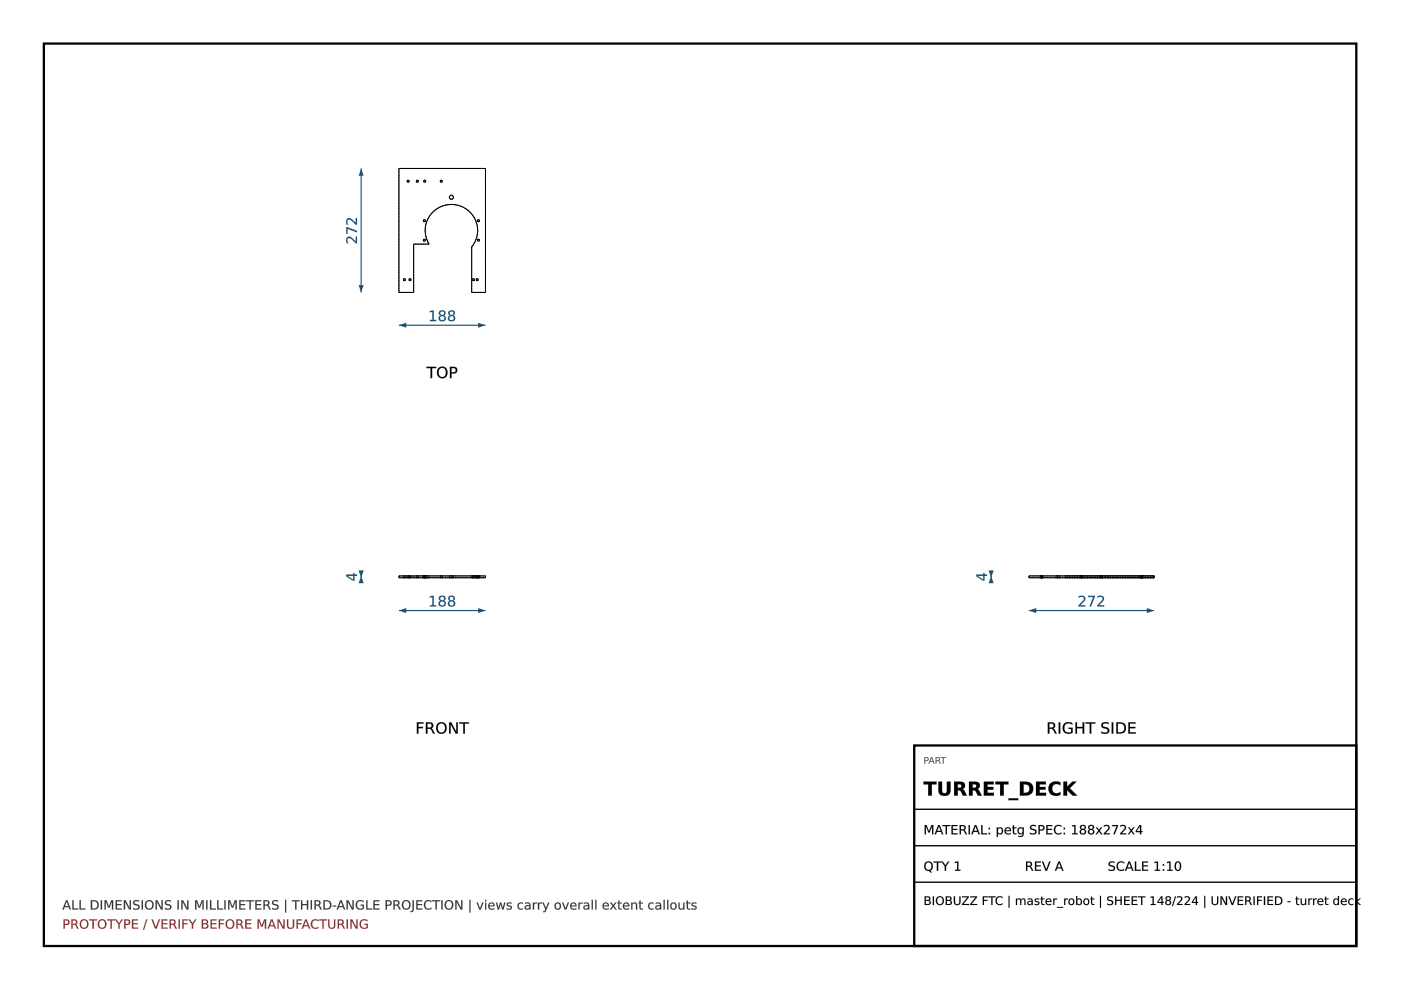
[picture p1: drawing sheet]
<svg xmlns="http://www.w3.org/2000/svg" width="297mm" height="210mm" viewBox="0 0 297 210" stroke-linecap="round" stroke-linejoin="round" font-family="sans-serif">
<path d="M9.3 9.2h278.3v191.4h-278.3z" fill="none" stroke="#000" stroke-width=".49"/>
<path d="M84.6 122.1h18.3v.4h-18.3z" fill="none" stroke="#000" stroke-width=".21"/>
<g fill="none" stroke="#000" stroke-width=".21" stroke-dasharray=".2 .1" stroke-linecap="butt">
<path d="M84.6 122.1v.4M84.6 122.5h3.1M84.6 122.1h3.1M85.5 122.5h.5M85.5 122.1h.5M85.5 122.5v-.4M86 122.5h-.5M86 122.1h-.5M86 122.1v.4M86.3 122.5h.4M86.3 122.1h.4M86.3 122.5v-.4"/>
<path d="M86.7 122.5h.4M86.7 122.1h.4M86.7 122.5v-.4M86.7 122.5h-.4M86.7 122.1h-.4M86.7 122.1v.4M87.1 122.5h-.4M87.1 122.1h-.4M87.1 122.1v.4M87.7 122.5v-.4M87.7 122.1v.4M88.3 122.5h.4"/>
<path d="M88.3 122.1h.4M88.3 122.5v-.4M88.7 122.5h-.4M88.7 122.1h-.4M88.7 122.1v.4M89.8 122.5h.4M89.8 122.1h.4M89.8 122.5v-.4M89.8 122.5h.5M89.8 122.1h.5M90.1 122.5h.6M90.1 122.1h.6"/>
<path d="M90.1 122.5v-.4M90.2 122.5h-.4M90.2 122.1h-.4M90.2 122.1v.4M90.3 122.1v.4M90.3 122.5h-.5M90.3 122.1h-.5M91 122.5h-3.3M91 122.1h-3.3M91 122.5v-.4M93.3 122.5h.5M93.3 122.1h.5"/>
<path d="M93.3 122.5v-.4M93.8 122.5h-.5M93.8 122.1h-.5M93.8 122.1v.4M95.3 122.5h.8M95.3 122.1h.8M95.3 122.5v-.4M96.1 122.5h-.8M96.1 122.1h-.8M96.1 122.1v.4M100 122.5h1.3M100 122.5h2.9"/>
<path d="M100 122.1h1.3M100 122.1h2.9M100 122.5v-.4M100.2 122.5h.4M100.2 122.1h.4M100.2 122.5v-.4M100.6 122.5h-.4M100.6 122.1h-.4M100.6 122.1v.4M101 122.5h.4M101 122.1h.4M101 122.5v-.4"/>
<path d="M101.2 122.5h.5M101.2 122.1h.5M101.2 122.5v-.4M101.3 122.5h-11.9M101.3 122.1h-11.9M101.3 122.5v-.4M101.4 122.5h-.4M101.4 122.1h-.4M101.4 122.1v.4M101.7 122.5h-.5M101.7 122.1h-.5M101.7 122.1v.4"/>
<path d="M102.9 122.1v.4"/>
</g>
<path d="M84.6 129.5h18.3" fill="none" stroke="#1a5276" stroke-width=".24"/>
<g fill="#1a5276">
<path d="M84.6 129.5l1.5-.6v1.1z"/>
<path d="M101.4 128.9l1.5 .6-1.5 .5z"/>
<path d="M91.1 126.4l.9-.1v2h.5v.3h-1.3v-.3h.5v-1.7l-.6 .1zM93.3 128a.46 .46 0 0 0 .9 0 .46 .46 0 0 0-.9 0zM93.2 126.4a.7 .7 0 0 1 .9-.1 .7 .7 0 0 1 .3 .9l-.3 .2a.7 .7 0 0 1 .3 1 .7 .7 0 0 1-1.1 .1 .62 .62 0 0 1-.3-.6 .62 .62 0 0 1 .4-.5l-.3-.3zM93.3 126.9a.45 .45 0 0 0 .9 0 .45 .45 0 0 0-.9 0zM95.3 128a.46 .46 0 0 0 .9 0 .46 .46 0 0 0-.9 0zM95.2 126.4a.7 .7 0 0 1 .9-.1 .7 .7 0 0 1 .3 .9l-.3 .2a.7 .7 0 0 1 .3 1 .7 .7 0 0 1-1.1 .1 .62 .62 0 0 1-.3-.6 .62 .62 0 0 1 .4-.5l-.4-.3zM95.3 126.9a.41 .41 0 0 0 .8 0 .41 .41 0 0 0-.8 0z"/>
<path d="M91.1 126.4l.9-.1v2h.5v.3h-1.4v-.3h.6v-1.7l-.6 .1zM91.1 126.4v.3l.6-.1v1.7h-.5v.3h1.3v-.3h-.5v-2zM93.3 128a.45 .45 0 0 0 .9 0 .45 .45 0 0 0-.9 0zM93.3 128a.48 .48 0 0 1 .9 0 .48 .48 0 0 1-.9 0zM93.2 126.4a.71 .71 0 0 1 .9-.1 .71 .71 0 0 1 .3 .9l-.3 .2a.63 .63 0 0 1 .5 .6 .63 .63 0 0 1-.6 .6 .69 .69 0 0 1-1-.3 .69 .69 0 0 1 .4-.9 .53 .53 0 0 1-.4-.4 .53 .53 0 0 1 .2-.6zM93.2 126.5a.54 .54 0 0 0 .2 .9 .66 .66 0 0 0-.3 .9 .66 .66 0 0 0 .9 .3 .63 .63 0 0 0 .5-.6 .63 .63 0 0 0-.4-.6 .59 .59 0 0 0 .3-.8 .59 .59 0 0 0-.9-.3zM93.3 126.9a.4 .4 0 0 0 .8 0 .4 .4 0 0 0-.8 0zM93.3 126.9a.45 .45 0 0 1 .9 0 .45 .45 0 0 1-.9 0zM95.3 128a.45 .45 0 0 0 .9 0 .45 .45 0 0 0-.9 0zM95.3 128a.48 .48 0 0 1 .9 0 .48 .48 0 0 1-.9 0zM95.2 126.4a.71 .71 0 0 1 .9-.1 .71 .71 0 0 1 .3 .9l-.3 .2a.63 .63 0 0 1 .4 .6 .63 .63 0 0 1-.5 .6 .69 .69 0 0 1-1-.3 .69 .69 0 0 1 .4-.9 .53 .53 0 0 1-.4-.4 .53 .53 0 0 1 .2-.6zM95.2 126.5a.54 .54 0 0 0 .2 .9 .66 .66 0 0 0-.4 .9 .66 .66 0 0 0 1 .3 .63 .63 0 0 0 .5-.6 .63 .63 0 0 0-.5-.6 .59 .59 0 0 0 .4-.8 .59 .59 0 0 0-.9-.3zM95.3 126.9a.4 .4 0 0 0 .8 0 .4 .4 0 0 0-.8 0zM95.3 126.9a.45 .45 0 0 1 .9 0 .45 .45 0 0 1-.9 0z"/>
</g>
<path d="M76.6 122.1v.4" fill="none" stroke="#1a5276" stroke-width=".24"/>
<g fill="#1a5276">
<path d="M76.6 122.1l.5 1.6h-1.1z"/>
<path d="M76 120.9h1.1l-.5 1.6z"/>
<path d="M73.7 122.1l1.2 .8v-.8zM73.4 121.8h1.5v-.3h.3v.3h.5v.3h-.5v1h-.3l-1.5-.9z"/>
<path d="M73.7 122.1l1.2 .8v-.8zM73.6 122.1h1.3v.8zM73.4 121.8h1.5v-.3h.3v.3h.5v.3h-.5v1h-.3l-1.5-.9zM73.4 121.8v.4l1.5 .9h.3l-.1-1h.6v-.3h-.6l.1-.3h-.3v.3z"/>
</g>
<g fill="#000">
<path d="M88.4 153.1h1.4v.3h-1.1v.7h1v.3h-1v1.1h-.3zM90.3 153.1h.7a.67 .67 0 0 1 .8 .5 .67 .67 0 0 1-.3 .8l.7 1.1h-.4l-.4-.8-.4-.2h-.4v1h-.3zM90.6 153.4v.9h.4a.43 .43 0 0 0 .5-.5 .43 .43 0 0 0-.5-.4zM93 153.6a.95 .95 0 0 0-.1 1.2 .95 .95 0 0 0 1.1 .4 .96 .96 0 0 0 .4-1.2 .96 .96 0 0 0-1.2-.5zM92.4 154.3a1.2 1.2 0 0 1 2.4 0 1.2 1.2 0 0 1-2.4 0zM95.2 153.1h.5l1 2.1v-2.1h.4v2.4h-.5l-1.1-2v2h-.3zM97.4 153.1h2v.3h-.8v2.1h-.4v-2.1h-.8z"/>
<path d="M88.4 153.1h1.4v.3h-1.1v.7h1v.3h-1v1.2h-.3zM88.4 153.1v2.4h.3v-1.1h1v-.3h-1v-.7h1.1v-.3zM90.3 153.1h.7a.69 .69 0 0 1 .9 .5 .69 .69 0 0 1-.4 .8l.3 .3 .4 .9h-.4l-.5-1-.7-.1v1.1h-.3zM90.3 153.1v2.4h.3v-1l.7 .1 .5 .9h.4l-.5-.8-.3-.3a.65 .65 0 0 0 .4-.8 .65 .65 0 0 0-.8-.4zM90.6 153.4v.9l.4-.1a.41 .41 0 0 0 .5-.4 .41 .41 0 0 0-.5-.4zM90.6 153.4a.72 .72 0 0 1 .9 .2v.2a.42 .42 0 0 1-.5 .5h-.4zM93 153.6a.93 .93 0 0 0-.1 1.2 .93 .93 0 0 0 1.1 .4 .95 .95 0 0 0 .3-1.2 .95 .95 0 0 0-1.1-.5zM93 153.6a.85 .85 0 0 1 1.1-.1 .85 .85 0 0 1 .3 1.1 .79 .79 0 0 1-1 .7 .79 .79 0 0 1-.6-1zM92.4 154.3a1.22 1.22 0 0 1 2.4 0 1.22 1.22 0 0 1-2.4 0zM92.4 154.3a1.2 1.2 0 0 0 2.4 0 1.2 1.2 0 0 0-2.4 0zM95.2 153.1h.5l1 2.1v-2.1h.4v2.5h-.5l-1.1-2.1 .1 2.1h-.4zM95.2 153.1v2.4h.3l.1-2 1 2h.5v-2.4h-.4v2.1l-1-2.1zM97.4 153.1h2v.3h-.8v2.2h-.4v-2.2h-.8zM97.4 153.1v.3h.8v2.1h.4l-.1-2.1h.9v-.3z"/>
</g>
<g fill="none" stroke="#000" stroke-width=".21">
<path d="M84.6 35.7h18.3v26.3h-2.9v-9.6a5.5 5.5 0 0 0-3.9-9 5.5 5.5 0 0 0-5.1 8.4h-3.3v10.2h-3.1z"/>
<circle cx="86.5" cy="38.4" r=".21"/>
<circle cx="88.5" cy="38.4" r=".21"/>
<circle cx="90" cy="38.4" r=".21"/>
<circle cx="93.6" cy="38.4" r=".21"/>
<circle cx="85.7" cy="59.3" r=".21"/>
<circle cx="86.9" cy="59.3" r=".21"/>
<circle cx="90" cy="46.8" r=".21"/>
<circle cx="90" cy="50.9" r=".21"/>
<circle cx="95.7" cy="41.8" r=".44"/>
<circle cx="100.4" cy="59.3" r=".21"/>
<circle cx="101.2" cy="59.3" r=".21"/>
<circle cx="101.4" cy="46.8" r=".21"/>
<circle cx="101.4" cy="50.9" r=".21"/>
</g>
<g fill="none" stroke="#000" stroke-width=".21" stroke-dasharray=".2 .1" stroke-linecap="butt">
<path d="M84.6 35.7v26.3M84.6 35.7h18.3M102.9 35.7v26.3M87.7 51.8v10.2M91 51.8h-3.3M100 52.4l.9-1.7 .4-1.8M100 52.4v9.6M101.3 48.9a5.5 5.5 0 0 0-7.1-5.3 5.5 5.5 0 0 0-3.2 8.2M84.6 62h3.1M100 62h2.9"/>
<circle cx="86.5" cy="38.4" r=".21"/>
<circle cx="88.5" cy="38.4" r=".21"/>
<circle cx="90" cy="38.4" r=".21"/>
<circle cx="93.6" cy="38.4" r=".21"/>
<circle cx="85.7" cy="59.3" r=".21"/>
<circle cx="86.9" cy="59.3" r=".21"/>
<circle cx="90" cy="46.8" r=".21"/>
<circle cx="90" cy="50.9" r=".21"/>
<circle cx="95.7" cy="41.8" r=".44"/>
<circle cx="100.4" cy="59.3" r=".21"/>
<circle cx="101.2" cy="59.3" r=".21"/>
<circle cx="101.4" cy="46.8" r=".21"/>
<circle cx="101.4" cy="50.9" r=".21"/>
</g>
<path d="M84.6 69h18.3" fill="none" stroke="#1a5276" stroke-width=".24"/>
<g fill="#1a5276">
<path d="M84.6 69l1.5-.6v1.1z"/>
<path d="M101.4 68.4l1.5 .6-1.5 .5z"/>
<path d="M91.1 65.9l.9-.1v2h.5v.3h-1.3v-.3h.5v-1.7l-.6 .1zM93.3 67.5a.46 .46 0 0 0 .9 0 .46 .46 0 0 0-.9 0zM93.2 66a.7 .7 0 0 1 .9-.2 .7 .7 0 0 1 .3 .9l-.3 .2a.7 .7 0 0 1 .3 1 .7 .7 0 0 1-1.1 .2 .62 .62 0 0 1-.3-.7 .62 .62 0 0 1 .4-.5l-.3-.3zM93.3 66.4a.45 .45 0 0 0 .9 0 .45 .45 0 0 0-.9 0zM95.3 67.5a.46 .46 0 0 0 .9 0 .46 .46 0 0 0-.9 0zM95.2 66a.7 .7 0 0 1 .9-.2 .7 .7 0 0 1 .3 .9l-.3 .2a.7 .7 0 0 1 .3 1 .7 .7 0 0 1-1.1 .2 .62 .62 0 0 1-.3-.7 .62 .62 0 0 1 .4-.5l-.4-.3zM95.3 66.4a.41 .41 0 0 0 .8 0 .41 .41 0 0 0-.8 0z"/>
<path d="M91.1 65.9l.9-.1v2h.5v.3h-1.4v-.3h.6v-1.7l-.6 .1zM91.1 65.9v.3l.6-.1v1.7h-.5v.3h1.3v-.3h-.5v-2zM93.3 67.5a.45 .45 0 0 0 .9 0 .45 .45 0 0 0-.9 0zM93.3 67.5a.48 .48 0 0 1 .9 0 .48 .48 0 0 1-.9 0zM93.2 65.9a.71 .71 0 0 1 .9-.1 .71 .71 0 0 1 .3 .9l-.3 .2a.63 .63 0 0 1 .5 .6 .63 .63 0 0 1-.6 .6 .69 .69 0 0 1-1-.3 .69 .69 0 0 1 .4-.9 .53 .53 0 0 1-.4-.4 .53 .53 0 0 1 .2-.6zM93.2 66a.54 .54 0 0 0 .2 .9 .66 .66 0 0 0-.3 .9 .66 .66 0 0 0 .9 .3 .63 .63 0 0 0 .5-.6 .63 .63 0 0 0-.4-.6 .59 .59 0 0 0 .3-.8 .59 .59 0 0 0-.9-.3zM93.3 66.4a.4 .4 0 0 0 .8 0 .4 .4 0 0 0-.8 0zM93.3 66.4a.45 .45 0 0 1 .9 0 .45 .45 0 0 1-.9 0zM95.3 67.5a.45 .45 0 0 0 .9 0 .45 .45 0 0 0-.9 0zM95.3 67.5a.48 .48 0 0 1 .9 0 .48 .48 0 0 1-.9 0zM95.2 65.9a.71 .71 0 0 1 .9-.1 .71 .71 0 0 1 .3 .9l-.3 .2a.63 .63 0 0 1 .4 .6 .63 .63 0 0 1-.5 .6 .69 .69 0 0 1-1-.3 .69 .69 0 0 1 .4-.9 .53 .53 0 0 1-.4-.4 .53 .53 0 0 1 .2-.6zM95.2 66a.54 .54 0 0 0 .2 .9 .66 .66 0 0 0-.4 .9 .66 .66 0 0 0 1 .3 .63 .63 0 0 0 .5-.6 .63 .63 0 0 0-.5-.6 .59 .59 0 0 0 .4-.8 .59 .59 0 0 0-.9-.3zM95.3 66.4a.4 .4 0 0 0 .8 0 .4 .4 0 0 0-.8 0zM95.3 66.4a.45 .45 0 0 1 .9 0 .45 .45 0 0 1-.9 0z"/>
</g>
<path d="M76.6 35.7v26.3" fill="none" stroke="#1a5276" stroke-width=".24"/>
<g fill="#1a5276">
<path d="M76.6 35.7l.5 1.6h-1.1z"/>
<path d="M76 60.5h1.1l-.5 1.5z"/>
<path d="M73.5 50.4a.97 .97 0 0 1 1.5 .4l.4 .4v-1h.3v1.4h-.3l-.5-.5a.99 .99 0 0 0-1.2-.5l-.1 .5 .2 .5h-.3l-.1-.7zM73.4 48.1l2.3 .9v.3l-2-.8v1.1h-.3zM73.5 46.4a.97 .97 0 0 1 1.5 .5l.4 .4v-1.1h.3v1.4h-.3l-.5-.4a.99 .99 0 0 0-1.2-.5l-.1 .4 .2 .5h-.3l-.1-.6z"/>
<path d="M73.5 50.4a1.2 1.2 0 0 1 1.7 .6l.2 .2v-1.1h.3v1.5a.61 .61 0 0 1-.8-.5 .98 .98 0 0 0-1.1-.5l-.2 .3 .2 .7a.63 .63 0 0 1-.5-.4 .63 .63 0 0 1 .1-.7zM73.6 50.4l-.2 .8 .1 .4h.3a.57 .57 0 0 1-.1-.9 .57 .57 0 0 1 .9 0l.8 .9h.3v-1.4h-.3v1.1l-1.1-1.1h-.5zM73.4 48.1l2.3 .8v.4l-2-.8v1.1h-.3zM73.4 48.1v1.5h.3v-1.1l2 .8v-.3zM73.5 46.4a1.2 1.2 0 0 1 1.7 .6l.2 .3v-1.1h.3v1.4a.61 .61 0 0 1-.8-.4 .98 .98 0 0 0-1.1-.5l-.2 .3 .2 .6a.63 .63 0 0 1-.5-.4 .63 .63 0 0 1 .1-.6zM73.6 46.4l-.2 .9 .1 .3h.3a.57 .57 0 0 1-.1-.8 .57 .57 0 0 1 .9 0l.8 .8h.3v-1.4h-.3v1.1l-1.1-1h-.5z"/>
</g>
<g fill="#000">
<path d="M90.4 77.8h2.1v.2h-.9v2.2h-.3v-2.2h-.9zM93.2 78.3a.95 .95 0 0 0-.1 1.1 .95 .95 0 0 0 1.1 .4 .96 .96 0 0 0 .3-1.2 .96 .96 0 0 0-1.1-.5zM92.6 78.9a1.2 1.2 0 0 1 2.4 0 1.2 1.2 0 0 1-2.4 0zM95.7 78v.9h.4a.45 .45 0 0 0 .5-.4 .45 .45 0 0 0-.5-.5zM95.4 77.8h.7a.72 .72 0 0 1 .9 .7 .72 .72 0 0 1-.9 .7h-.4v1h-.3z"/>
<path d="M90.4 77.8h2.1v.3l-.9-.1v2.2h-.3v-2.2l-.9 .1zM90.4 77.8v.2h.9v2.2h.3v-2.2h.9v-.2zM93.2 78.3a.93 .93 0 0 0-.1 1.1 .93 .93 0 0 0 1.1 .4 .95 .95 0 0 0 .3-1.2 .95 .95 0 0 0-1.1-.5zM93.2 78.2a.85 .85 0 0 1 1.1 0 .85 .85 0 0 1 .2 1.1 .79 .79 0 0 1-.9 .7 .79 .79 0 0 1-.6-1zM92.5 78.9a1.25 1.25 0 0 1 2.5 0 1.25 1.25 0 0 1-2.5 0zM92.6 78.9a1.2 1.2 0 0 0 2.4 0 1.2 1.2 0 0 0-2.4 0zM95.7 78v.9h.4a.43 .43 0 0 0 .5-.4 .43 .43 0 0 0-.5-.4zM95.7 78h.4a.47 .47 0 0 1 .5 .5 .47 .47 0 0 1-.5 .5h-.4zM95.4 77.8h.7a.74 .74 0 0 1 .9 .7 .74 .74 0 0 1-.9 .7h-.4v1h-.3zM95.4 77.8v2.4h.3v-1a.85 .85 0 0 0 1.2-.9l-.3-.4z"/>
</g>
<path d="M218.1 122.1h26.6v.4h-26.6z" fill="none" stroke="#000" stroke-width=".21"/>
<g fill="none" stroke="#000" stroke-width=".21" stroke-dasharray=".2 .1" stroke-linecap="butt">
<path d="M218.1 122.1v.4M218.1 122.5h26.6M218.1 122.1h26.6M220.7 122.5h.4M220.7 122.1h.4M220.7 122.5v-.4M220.9 122.5h-.2M220.9 122.1h-.2M221.1 122.5h-.2M221.1 122.1h-.2M221.1 122.5v-.4M223.9 122.5h.9"/>
<path d="M223.9 122.1h.9M223.9 122.5v-.4M224.3 122.5h-.4M224.3 122.1h-.4M224.8 122.5h-.5M224.8 122.1h-.5M224.8 122.5v-.4M225.9 122.5h8.5M225.9 122.1h8.5M225.9 122.5v-.4M229.1 122.5h.4M229.1 122.1h.4"/>
<path d="M229.1 122.5v-.4M229.3 122.5h-.2M229.3 122.1h-.2M229.5 122.5h-.2M229.5 122.1h-.2M229.5 122.5v-.4M231.4 122.5h-5.5M231.4 122.1h-5.5M233.3 122.5h.4M233.3 122.1h.4M233.3 122.5v-.4M233.5 122.5h-.2"/>
<path d="M233.5 122.1h-.2M233.7 122.5h-.2M233.7 122.1h-.2M233.7 122.5v-.4M234.4 122.5h10.3M234.4 122.1h10.3M234.4 122.1v.4M234.4 122.5v-.4M235 122.5h-3.6M235 122.5h9.7M235 122.1h-3.6M235 122.1h9.7"/>
<path d="M235 122.5v-.4M241.8 122.5h.4M241.8 122.1h.4M241.8 122.5v-.4M242 122.5h-.2M242 122.1h-.2M242.2 122.5h-.2M242.2 122.1h-.2M242.2 122.5v-.4M244.7 122.1v.4M244.7 122.5v-.4"/>
</g>
<path d="M218.1 129.5h26.6" fill="none" stroke="#1a5276" stroke-width=".24"/>
<g fill="#1a5276">
<path d="M218.1 129.5l1.6-.6v1.1z"/>
<path d="M243.1 128.9l1.6 .6-1.6 .5z"/>
<path d="M228.7 126.4a.8 .8 0 0 1 1-.1 .8 .8 0 0 1 .3 1l-1 1h1.1v.3h-1.4v-.3l.4-.5a.97 .97 0 0 0 .6-1.1l-.5-.1-.5 .1zM230.7 126.3h1.5l-.9 2.3h-.3l.8-2h-1.1zM232.7 126.4a.8 .8 0 0 1 1-.1 .8 .8 0 0 1 .3 1l-1 1h1.1v.3h-1.5v-.3l.5-.5a.97 .97 0 0 0 .5-1.1l-.4-.1-.5 .1z"/>
<path d="M228.7 126.4a.81 .81 0 0 1 1.1 0 .81 .81 0 0 1 .1 1.1l-.9 .8h1.1v.3h-1.4a.6 .6 0 0 1 .4-.8 .96 .96 0 0 0 .6-1.1l-.5-.1-.5 .2zM228.7 126.4v.3a.57 .57 0 0 1 .9-.1 .57 .57 0 0 1-.1 .9l-.8 .8v.3h1.4v-.3h-1.1l.8-.8a.73 .73 0 0 0 .1-1 .73 .73 0 0 0-1-.1zM230.7 126.3h1.5l-.9 2.3h-.3l.8-2h-1.1zM230.7 126.3v.3h1.1l-.8 2h.3l.9-2.3zM232.6 126.4a.81 .81 0 0 1 1.2 0 .81 .81 0 0 1 0 1.1l-.8 .8h1.1v.3h-1.5a.6 .6 0 0 1 .5-.8 .96 .96 0 0 0 .5-1.1l-.4-.1-.6 .2zM232.7 126.4v.3a.57 .57 0 0 1 .8-.1 .57 .57 0 0 1 0 .9l-.9 .8v.3h1.5v-.3h-1.1l.8-.8a.73 .73 0 0 0 .1-1 .73 .73 0 0 0-1.1-.1z"/>
</g>
<path d="M210.1 122.1v.4" fill="none" stroke="#1a5276" stroke-width=".24"/>
<g fill="#1a5276">
<path d="M210.1 122.1l.6 1.6h-1.1z"/>
<path d="M209.6 120.9h1.1l-.6 1.6z"/>
<path d="M207.3 122.1l1.2 .8v-.8zM207 121.8h1.5v-.3h.2v.3h.6v.3h-.6v1h-.3l-1.4-.9z"/>
<path d="M207.3 122.1l1.2 .8v-.8zM207.2 122.1h1.3v.8zM207 121.8h1.5v-.3h.2v.3h.6v.3h-.6v1h-.3l-1.4-.9zM207 121.8v.4l1.4 .9h.3v-1h.6v-.3h-.6v-.3h-.2v.3z"/>
</g>
<g fill="#000">
<path d="M222.2 153.1h.7a.67 .67 0 0 1 .8 .5 .67 .67 0 0 1-.4 .8l.7 1.1h-.3l-.4-.8-.5-.2h-.3v1h-.3zM222.5 153.4v.9h.4a.43 .43 0 0 0 .5-.5 .43 .43 0 0 0-.5-.4zM224.5 153.1h.3v2.4h-.3zM225.6 153.4a1.51 1.51 0 0 1 1.8-.1v.4a.99 .99 0 0 0-1.4-.1 .99 .99 0 0 0-.2 1.3 .99 .99 0 0 0 1.3 .3v-.6h-.5v-.3h.8v1a1.3 1.3 0 0 1-1.8-.1 1.3 1.3 0 0 1 0-1.8zM228 153.1h.3v1h1.2v-1h.4v2.4h-.4v-1.1h-1.2v1.1h-.3zM230.2 153.1h2v.3h-.8v2.1h-.4v-2.1h-.8zM233.7 153.3l1-.2 .3 .1v.3a.82 .82 0 0 0-1.2 .3l.1 .2a1.3 1.3 0 0 1 1.3 .9 1.1 1.1 0 0 1-1.7 .5v-.3a.74 .74 0 0 0 .8 .3 .74 .74 0 0 0 .5-.6l-.1-.2a1.34 1.34 0 0 1-1.2-.8zM235.7 153.1h.3v2.4h-.3zM237 153.4v1.9a1 1 0 0 0 1.4-1 1 1 0 0 0-1.4-.9zM236.7 153.1h.7a1.21 1.21 0 0 1 1.3 1.2 1.21 1.21 0 0 1-1.3 1.2h-.7zM239.2 153.1h1.6v.3h-1.2v.7h1.1v.3h-1.1v.9h1.2v.2h-1.6z"/>
<path d="M222.1 153.1h.8a.69 .69 0 0 1 .8 .5 .69 .69 0 0 1-.4 .8l.3 .3 .5 .9h-.4l-.6-1-.6-.1v1.1h-.4zM222.2 153.1v2.4h.3v-1l.7 .1 .5 .9h.3l-.4-.8-.3-.3a.65 .65 0 0 0 .4-.8 .65 .65 0 0 0-.8-.4zM222.5 153.4v.9l.4-.1a.41 .41 0 0 0 .5-.4 .41 .41 0 0 0-.5-.4zM222.5 153.4a.72 .72 0 0 1 .9 .2v.2a.42 .42 0 0 1-.5 .5h-.4zM224.5 153.1h.3v2.5h-.3zM224.5 153.1v2.4h.3v-2.4zM225.6 153.4a1.5 1.5 0 0 1 1.8-.1v.4a.98 .98 0 0 0-1.4-.1 .98 .98 0 0 0-.2 1.3 .98 .98 0 0 0 1.3 .3v-.6h-.6v-.3h.9v1a1.32 1.32 0 0 1-1.8-.1 1.32 1.32 0 0 1 0-1.8zM225.6 153.4a1.29 1.29 0 0 0 0 1.8 1.29 1.29 0 0 0 1.8 .1v-1h-.8v.3l.5-.1v.7a.99 .99 0 0 1-1.3-.3 .99 .99 0 0 1 .2-1.3 .99 .99 0 0 1 1.4 .1v-.4a1.57 1.57 0 0 0-1.8 .1zM228 153.1h.4v1h1.1v-1h.4v2.5h-.4v-1.2h-1.2l.1 1.2h-.4zM228 153.1v2.4h.3v-1.1h1.3l-.1 1.1h.4v-2.4h-.4l.1 1h-1.3v-1zM230.2 153.1h2v.3h-.8v2.2h-.4v-2.2h-.8zM230.2 153.1v.3h.9l-.1 2.1h.4v-2.1h.8v-.3zM233.7 153.3l.4-.2 .8 .1h.2v.4a.87 .87 0 0 0-1.3 .2l.1 .2 .6 .2a.76 .76 0 0 1 .7 .9 .76 .76 0 0 1-1.1 .5l-.6-.1v-.4a.72 .72 0 0 0 .8 .3 .72 .72 0 0 0 .5-.6l-.4-.3a.72 .72 0 0 1-.8-.4 .72 .72 0 0 1 .1-.8zM233.7 153.3a.64 .64 0 0 0-.1 .7 .64 .64 0 0 0 .6 .4 .5 .5 0 0 1 .7 .6 .5 .5 0 0 1-.8 .3l-.6-.2v.3a1.09 1.09 0 0 0 1.7-.5 .82 .82 0 0 0-.9-.7l-.3-.1a.44 .44 0 0 1-.1-.6 .44 .44 0 0 1 .6-.1l.6 .1-.1-.3h-.3zM235.7 153.1h.3v2.5h-.3zM235.7 153.1v2.4h.3v-2.4zM237 153.4v1.9a.98 .98 0 0 0 1.4-1 .98 .98 0 0 0-1.4-.9zM237 153.4a1.01 1.01 0 0 1 1.4 .9 1.01 1.01 0 0 1-1.4 1zM236.7 153.1a1.7 1.7 0 0 1 2 .7 1.21 1.21 0 0 1-.1 1.3 1.21 1.21 0 0 1-1.2 .5h-.7zM236.7 153.1v2.4h.7a1.19 1.19 0 0 0 1.3-1.2 1.19 1.19 0 0 0-1.3-1.1zM239.2 153.1h1.6v.3h-1.2v.7h1.1v.3h-1.1v.9h1.2v.3h-1.6zM239.2 153.1v2.4h1.6v-.2h-1.3v-.9h1.2v-.3h-1.2v-.7h1.3v-.3z"/>
</g>
<g fill="#333">
<path d="M14.1 191.1l-.3 1h.7zM14 190.9h.3l.8 1.9h-.3l-.2-.5h-.9l-.2 .5h-.3zM15.3 190.9h.3v1.7h1v.2h-1.3zM16.9 190.9h.2v1.7h1v.2h-1.2zM19.5 191.1v1.5a.82 .82 0 0 0 1.1-.7 .82 .82 0 0 0-1.1-.8zM19.3 190.9h.5a.99 .99 0 0 1 1.1 1 .99 .99 0 0 1-1.1 .9h-.5zM21.4 190.9h.2v1.9h-.2zM22.2 190.9h.4l.5 1.3 .5-1.3h.4v1.9h-.3v-1.7l-.5 1.4h-.3l-.5-1.4v1.7h-.2zM24.5 190.9h1.3v.2h-1v.6h.9v.2h-.9v.7h1v.2h-1.3zM26.3 190.9h.3l.9 1.6v-1.6h.3v1.9h-.4l-.9-1.6v1.6h-.2zM28.4 191l.8-.1h.3v.3a.51 .51 0 0 0-.6-.2 .51 .51 0 0 0-.3 .6 .96 .96 0 0 1 1 .9 1 1 0 0 1-1.4 .3v-.3a.64 .64 0 0 0 1.1-.3l-.1-.1a.97 .97 0 0 1-1-.9zM30 190.9h.3v1.9h-.3zM31.2 191.3a.78 .78 0 0 0-.1 .9 .78 .78 0 0 0 .9 .4 .76 .76 0 0 0 .3-1.1 .76 .76 0 0 0-1.1-.2zM30.7 191.8a.99 .99 0 0 1 1.9 0 .99 .99 0 0 1-1.9 0zM33 190.9h.4l.8 1.6v-1.6h.3v1.9h-.4l-.8-1.6v1.6h-.3zM35.1 191l.8-.1h.3v.3a.51 .51 0 0 0-.6-.2 .51 .51 0 0 0-.3 .6 .96 .96 0 0 1 1 .9 1 1 0 0 1-1.3 .3v-.3a.64 .64 0 0 0 1-.3v-.1a.97 .97 0 0 1-1-.9zM37.6 190.9h.3v1.9h-.3zM38.4 190.9h.4l.9 1.6v-1.6h.3v1.9h-.4l-.9-1.6v1.6h-.3zM41.4 190.9h.4l.5 1.3 .5-1.3h.4v1.9h-.3v-1.7l-.5 1.4h-.3l-.5-1.4v1.7h-.2zM43.7 190.9h.3v1.9h-.3zM44.5 190.9h.3v1.7h1v.2h-1.3zM46 190.9h.3v1.7h1v.2h-1.3zM47.6 190.9h.2v1.9h-.2zM48.4 190.9h.4l.5 1.3 .5-1.3h.4v1.9h-.3v-1.7l-.5 1.4h-.2l-.6-1.4v1.7h-.2zM50.7 190.9h1.3v.2h-1v.6h1v.2h-1v.7h1v.2h-1.3zM52.2 190.9h1.7v.2h-.7v1.7h-.3v-1.7h-.7zM54.1 190.9h1.3v.2h-1v.6h.9v.2h-.9v.7h1v.2h-1.3zM55.9 190.9h.6a.55 .55 0 0 1 .6 .3 .55 .55 0 0 1-.3 .7l.6 .9h-.3l-.3-.6-.4-.2h-.3v.8h-.2zM56.1 191.1v.7h.4a.35 .35 0 0 0 .4-.4 .35 .35 0 0 0-.4-.3zM57.9 191l.8-.1h.3v.3a.51 .51 0 0 0-.7-.2 .51 .51 0 0 0-.3 .6 .96 .96 0 0 1 1 .9 1 1 0 0 1-1.3 .3v-.3a.64 .64 0 0 0 1.1-.3l-.1-.1a.97 .97 0 0 1-1-.9zM60.4 190.8h.3v2.7h-.3zM61.9 190.9h1.7v.2h-.7v1.7h-.3v-1.7h-.7zM63.8 190.9h.3v.8h1v-.8h.2v1.9h-.2v-.9h-1v.9h-.3zM65.9 190.9h.2v1.9h-.2zM66.7 190.9h.6a.55 .55 0 0 1 .6 .3 .55 .55 0 0 1-.3 .7l.6 .9h-.3l-.3-.6-.4-.2h-.2v.8h-.3zM67 191.1v.7h.3a.35 .35 0 0 0 .4-.4 .35 .35 0 0 0-.4-.3zM68.9 191.1v1.5a.82 .82 0 0 0 1.1-.7 .82 .82 0 0 0-1.1-.8zM68.6 190.9h.5a.99 .99 0 0 1 1.2 1 .99 .99 0 0 1-1.2 .9h-.5zM70.6 192h.7v.2h-.7zM72.3 191.1l-.4 1h.7zM72.1 190.9h.3l.8 1.9h-.3l-.2-.5h-.9l-.2 .5h-.2zM73.5 190.9h.3l.9 1.6v-1.6h.3v1.9h-.4l-.9-1.6v1.6h-.2zM75.7 191.1l.4-.2 .5-.1 .5 .2v.3a.81 .81 0 0 0-1.1-.1 .81 .81 0 0 0-.2 1.1 .81 .81 0 0 0 1.1 .3v-.6h-.5v-.2h.8v.9a1.07 1.07 0 0 1-1.5-.1 1.07 1.07 0 0 1 0-1.5zM77.6 190.9h.3v1.7h1v.2h-1.3zM79.2 190.9h1.2v.2h-1v.6h1v.2h-1v.7h1.1v.2h-1.3zM82 191.1v.7h.4a.37 .37 0 0 0 .4-.3 .37 .37 0 0 0-.4-.4zM81.8 190.9h.6a.6 .6 0 0 1 .7 .6 .6 .6 0 0 1-.7 .6h-.4v.7h-.2zM83.4 190.9h.6a.55 .55 0 0 1 .7 .3 .55 .55 0 0 1-.3 .7l.6 .9h-.3l-.4-.6-.3-.2h-.3v.8h-.3zM83.7 191.1v.7h.3a.35 .35 0 0 0 .4-.4 .35 .35 0 0 0-.4-.3zM85.7 191.3a.78 .78 0 0 0-.2 .9 .78 .78 0 0 0 1 .4 .76 .76 0 0 0 .2-1.1 .76 .76 0 0 0-1-.2zM85.1 191.8a1 1 0 0 1 2 0 1 1 0 0 1-2 0zM87.5 190.9h.2v2l-.2 .4-.4 .1v-.2l.3-.3zM88.3 190.9h1.2v.2h-1v.6h1v.2h-1v.7h1.1v.2h-1.3zM90.1 191.1l.5-.2 .4-.1 .5 .2v.3a.78 .78 0 0 0-1.1 0 .78 .78 0 0 0 0 1.1 .78 .78 0 0 0 1.1 0v.3a1.04 1.04 0 0 1-1.4-.2 1.04 1.04 0 0 1 0-1.4zM91.6 190.9h1.7v.2h-.7v1.7h-.3v-1.7h-.7zM93.6 190.9h.2v1.9h-.2zM94.7 191.3a.78 .78 0 0 0-.1 .9 .78 .78 0 0 0 .9 .4 .76 .76 0 0 0 .3-1.1 .76 .76 0 0 0-1.1-.2zM94.2 191.8a1 1 0 0 1 2 0 1 1 0 0 1-2 0zM96.5 190.9h.4l.9 1.6v-1.6h.2v1.9h-.3l-.9-1.6v1.6h-.3zM99.5 190.8h.3v2.7h-.3zM101 191.4h.3l.5 1.2 .4-1.2h.3l-.6 1.4h-.3zM102.8 191.4h.3v1.4h-.3zM102.8 190.8h.3v.3h-.3zM103.7 191.5a.69 .69 0 0 1 .8-.1 .69 .69 0 0 1 .4 .8h-1.1a.67 .67 0 0 0 1 .3v.3a.84 .84 0 0 1-1.1-.1 .84 .84 0 0 1 0-1.2zM103.9 191.7l-.1 .3h.8l-.2-.4zM105.1 191.4h.3l.3 1.1 .3-1.1h.3l.3 1.1 .3-1.1h.2l-.3 1.4h-.3l-.4-1.2-.3 1.2h-.3zM107.6 191.4h.8l.1 .2a.41 .41 0 0 0-.5-.1 .41 .41 0 0 0-.3 .4 .61 .61 0 0 1 .6 .2 .61 .61 0 0 1 .1 .7h-.8h-.2v-.3a.53 .53 0 0 0 .9-.1l-.1-.1a.6 .6 0 0 1-.6-.2 .6 .6 0 0 1 0-.7zM109.9 191.5l.7-.2 .3 .1v.3a.58 .58 0 0 0-.8 0 .58 .58 0 0 0 0 .8 .58 .58 0 0 0 .8 .1v.2a.8 .8 0 0 1-1.1-.2 .8 .8 0 0 1 .1-1.1zM111.6 192.2l-.1 .1a.36 .36 0 0 0 .3 .4 .36 .36 0 0 0 .4-.3v-.3zM111.3 191.4a.73 .73 0 0 1 1.2 .6v.8h-.3v-.2a.53 .53 0 0 1-.6 .3 .53 .53 0 0 1-.4-.6 .53 .53 0 0 1 .7-.4h.3a.53 .53 0 0 0-.3-.4 .53 .53 0 0 0-.6 .2zM113 191.4h.2v.2l.2-.2 .5-.1v.3a.44 .44 0 0 0-.5 0 .44 .44 0 0 0-.2 .5v.7h-.2zM114.1 191.4h.2v.2l.2-.2 .4-.1v.3a.44 .44 0 0 0-.4 0 .44 .44 0 0 0-.2 .5v.7h-.2zM115 191.4h.3l.4 1.1 .5-1.1h.3l-.8 1.8-.2 .2h-.4v-.2h.4l.1-.4zM117.9 191.7a.5 .5 0 0 0 0 .7 .5 .5 0 0 0 .7 0 .51 .51 0 0 0 0-.6 .51 .51 0 0 0-.7-.1zM117.5 192.1a.75 .75 0 0 1 1.5 0 .75 .75 0 0 1-1.5 0zM119.2 191.4h.2l.5 1.2 .5-1.2h.2l-.5 1.4h-.4zM121.1 191.5a.69 .69 0 0 1 .8-.1 .69 .69 0 0 1 .3 .8h-1.1a.67 .67 0 0 0 1.1 .3v.3a.84 .84 0 0 1-1.1-.1 .84 .84 0 0 1 0-1.2zM121.3 191.7l-.2 .3h.9l-.2-.4zM122.6 191.4h.3v.2l.2-.2 .4-.1v.3a.44 .44 0 0 0-.4 0 .44 .44 0 0 0-.2 .5v.7h-.3zM124 192.2v.1a.36 .36 0 0 0 .2 .4 .36 .36 0 0 0 .5-.3v-.3zM123.8 191.4a.73 .73 0 0 1 1.1 .6v.8h-.2v-.2a.53 .53 0 0 1-.7 .3 .53 .53 0 0 1-.3-.6 .53 .53 0 0 1 .7-.4h.3a.53 .53 0 0 0-.4-.4 .53 .53 0 0 0-.5 .2zM125.4 190.8h.3v2h-.3zM126.2 190.8h.3v2h-.3zM127.9 191.5a.69 .69 0 0 1 .9-.1 .69 .69 0 0 1 .3 .8h-1.1a.67 .67 0 0 0 1.1 .3v.3a.84 .84 0 0 1-1.2-.1 .84 .84 0 0 1 0-1.2zM128.1 191.7l-.1 .3h.9l-.3-.4zM129.3 191.4h.3l.4 .5 .4-.5h.3l-.5 .7 .5 .7h-.2l-.5-.5-.4 .5h-.3l.6-.7zM131.1 190.9h.2v.5h.5v.2h-.5v.9l.5 .1v.2h-.5l-.2-.2v-1h-.2v-.2h.2zM132.3 191.5a.69 .69 0 0 1 .8-.1 .69 .69 0 0 1 .3 .8h-1.1a.67 .67 0 0 0 1.1 .3v.3a.84 .84 0 0 1-1.1-.1 .84 .84 0 0 1 0-1.2zM132.5 191.7l-.2 .3h.9l-.2-.4zM133.8 191.4h.3v.2a.54 .54 0 0 1 .6-.2 .54 .54 0 0 1 .4 .6v.8h-.3v-.8a.39 .39 0 0 0-.4-.5 .39 .39 0 0 0-.3 .5v.8h-.3zM135.6 190.9h.2v.5h.5v.2h-.5v.9l.5 .1v.2h-.5l-.2-.2v-1h-.2v-.2h.2zM137.6 191.5l.7-.2 .3 .1v.3a.58 .58 0 0 0-.8 0 .58 .58 0 0 0 0 .8 .58 .58 0 0 0 .8 .1v.2a.8 .8 0 0 1-1.1-.2 .8 .8 0 0 1 .1-1.1zM139.3 192.2l-.1 .1a.36 .36 0 0 0 .3 .4 .36 .36 0 0 0 .4-.3v-.3zM139 191.4a.73 .73 0 0 1 1.2 .6v.8h-.3v-.2a.53 .53 0 0 1-.6 .3 .53 .53 0 0 1-.4-.6 .53 .53 0 0 1 .7-.4h.3a.53 .53 0 0 0-.3-.4 .53 .53 0 0 0-.6 .2zM140.7 190.8h.2v2h-.2zM141.5 190.8h.2v2h-.2zM142.5 191.7a.5 .5 0 0 0-.1 .7 .5 .5 0 0 0 .8 0 .51 .51 0 0 0-.1-.6 .51 .51 0 0 0-.6-.1zM142 192.1a.75 .75 0 0 1 1.5 0 .75 .75 0 0 1-1.5 0zM143.9 191.4h.2v.9a.39 .39 0 0 0 .4 .4 .39 .39 0 0 0 .4-.5v-.8h.2v1.4h-.2v-.2a.54 .54 0 0 1-.7 .3 .54 .54 0 0 1-.3-.6zM145.6 190.9h.3v.5h.5v.2h-.5v.9l.5 .1v.2h-.5l-.3-.2v-1h-.2v-.2h.2zM146.7 191.4h.8l.1 .2a.41 .41 0 0 0-.4-.1 .41 .41 0 0 0-.3 .4 .61 .61 0 0 1 .6 .2 .61 .61 0 0 1 .1 .7h-.9h-.1v-.3a.53 .53 0 0 0 .9-.1l-.1-.1a.6 .6 0 0 1-.6-.2 .6 .6 0 0 1-.1-.7z"/>
<path d="M14.1 191.1l-.3 1h.7zM14.1 191.1l.4 1h-.7zM14 190.9h.3l.8 2h-.3l-.2-.6h-.9l-.2 .6h-.3zM14 190.9l-.8 1.9h.3l.2-.5h.9l.2 .5h.3l-.8-1.9zM15.3 190.9h.3v1.7h1v.3h-1.3zM15.3 190.9v1.9h1.3v-.2h-1v-1.7zM16.9 190.9h.2v1.7h1v.3h-1.2zM16.9 190.9v1.9h1.2v-.2h-1v-1.7zM19.5 191.1v1.5a.81 .81 0 0 0 1.1-.7 .81 .81 0 0 0-1.1-.8zM19.5 191.1a.83 .83 0 0 1 1.2 .8 .83 .83 0 0 1-1.2 .7zM19.2 190.9h.6a1.01 1.01 0 0 1 1.1 1 1.01 1.01 0 0 1-1.1 1h-.6zM19.3 190.9v1.9h.5a.98 .98 0 0 0 1.1-.9 .98 .98 0 0 0-1.1-1zM21.3 190.9h.3v2h-.3zM21.4 190.9v1.9h.2v-1.9zM22.2 190.9h.4l.5 1.3 .5-1.3h.4v2h-.3v-1.8l-.5 1.4h-.3l-.5-1.4v1.8h-.2zM22.2 190.9v1.9h.2v-1.7l.5 1.4h.3l.5-1.4v1.7h.3v-1.9h-.4l-.5 1.4-.5-1.4zM24.5 190.9h1.3v.2h-1v.6h1v.2h-1v.7h1v.3h-1.3zM24.5 190.9v1.9h1.3v-.2h-1v-.7h.9v-.2h-.9v-.6h1v-.2zM26.2 190.9h.4l.9 1.6v-1.6h.3v2h-.4l-.9-1.7v1.7h-.3zM26.3 190.9v1.9h.2v-1.6l.9 1.6h.4v-1.9h-.3v1.6l-.9-1.6zM28.4 191l.3-.2a.51 .51 0 0 1 .8 .4 .5 .5 0 0 0-.6-.2 .5 .5 0 0 0-.3 .6l.4 .1a.62 .62 0 0 1 .6 .8 .62 .62 0 0 1-.9 .4l-.5-.1v-.3a.63 .63 0 0 0 1.1-.3l-.4-.2a.59 .59 0 0 1-.6-.3 .59 .59 0 0 1 .1-.7zM28.4 191a.53 .53 0 0 0-.1 .6 .53 .53 0 0 0 .5 .3 .42 .42 0 0 1 .5 .5 .42 .42 0 0 1-.6 .3l-.5-.2v.2a.83 .83 0 0 0 .9 .1 .83 .83 0 0 0 .5-.7l-.3-.3-.7-.2a.52 .52 0 0 1 .3-.6 .52 .52 0 0 1 .6 .2v-.3h-.3zM30 190.9h.3v2h-.3zM30 190.9v1.9h.3v-1.9zM31.2 191.3a.77 .77 0 0 0-.1 .9 .77 .77 0 0 0 .9 .4 .75 .75 0 0 0 .2-1.1 .75 .75 0 0 0-1-.2zM31.2 191.3a.78 .78 0 0 1 1.1 .4 .78 .78 0 0 1-.7 1 .85 .85 0 0 1-.4-1.4zM30.6 191.8a1.05 1.05 0 0 1 2.1 0 1.05 1.05 0 0 1-2.1 0zM30.7 191.8a.98 .98 0 0 0 1.9 0 .98 .98 0 0 0-1.9 0zM33 190.9h.4l.8 1.6v-1.6h.3v2h-.4l-.8-1.7v1.7h-.3zM33 190.9v1.9h.3v-1.6l.8 1.6h.4v-1.9h-.3v1.6l-.8-1.6zM35.1 191l.3-.2a.51 .51 0 0 1 .8 .4 .5 .5 0 0 0-.6-.2 .5 .5 0 0 0-.3 .6l.5 .1a.62 .62 0 0 1 .5 .8 .62 .62 0 0 1-.9 .4l-.5-.1v-.3a.63 .63 0 0 0 1.1-.3l-.3-.2a.59 .59 0 0 1-.7-.3 .59 .59 0 0 1 .1-.7zM35.1 191a.53 .53 0 0 0-.1 .6 .53 .53 0 0 0 .5 .3 .42 .42 0 0 1 .6 .5 .42 .42 0 0 1-.7 .3l-.4-.2v.2a.83 .83 0 0 0 .8 .1 .83 .83 0 0 0 .5-.7l-.2-.3-.8-.2a.52 .52 0 0 1 .3-.6 .52 .52 0 0 1 .6 .2v-.3h-.3zM37.6 190.9h.3v2h-.3zM37.6 190.9v1.9h.3v-1.9zM38.4 190.9h.4l.9 1.6v-1.6h.3v2h-.4l-.9-1.7v1.7h-.3zM38.4 190.9v1.9h.3v-1.6l.9 1.6h.4v-1.9h-.3v1.6l-.9-1.6zM41.3 190.9h.5l.5 1.3 .5-1.3h.4v2h-.3v-1.8l-.5 1.4h-.3l-.5-1.4v1.8h-.3zM41.4 190.9v1.9h.2v-1.7l.5 1.4h.3l.5-1.4v1.7h.3v-1.9h-.4l-.5 1.4-.5-1.4zM43.7 190.9h.3v2h-.3zM43.7 190.9v1.9h.3v-1.9zM44.5 190.9h.3v1.7h1v.3h-1.3zM44.5 190.9v1.9h1.3v-.2h-1v-1.7zM46 190.9h.3v1.7h1v.3h-1.3zM46 190.9v1.9h1.3v-.2h-1v-1.7zM47.6 190.9h.3v2h-.3zM47.6 190.9v1.9h.2v-1.9zM48.4 190.9h.4l.5 1.3 .5-1.3h.4v2h-.3v-1.8l-.5 1.4h-.3l-.5-1.4 .1 1.8h-.3zM48.4 190.9v1.9h.2v-1.7l.6 1.4h.2l.5-1.4v1.7h.3v-1.9h-.4l-.5 1.4-.5-1.4zM50.7 190.9h1.3v.2h-1v.6h1v.2h-1v.7h1v.3h-1.3zM50.7 190.9v1.9h1.3v-.2h-1v-.7h1v-.2h-1v-.6h1v-.2zM52.2 190.9h1.7v.2h-.7v1.8h-.3v-1.8h-.7zM52.2 190.9v.2h.7v1.7h.3l-.1-1.7h.8v-.2zM54.1 190.9h1.3v.2h-1v.6h1v.2h-1v.7h1v.3h-1.3zM54.1 190.9v1.9h1.3v-.2h-1v-.7h.9v-.2h-.9v-.6h1v-.2zM55.8 190.9h.7a.57 .57 0 0 1 .6 .3 .57 .57 0 0 1-.3 .7l.6 1h-.3l-.4-.8-.6-.1v.9h-.3zM55.9 190.9v1.9h.2v-.8l.6 .1 .4 .7h.3l-.6-.9a.54 .54 0 0 0 .3-.6 .54 .54 0 0 0-.6-.4zM56.1 191.1v.7h.4a.34 .34 0 0 0 .3-.4 .34 .34 0 0 0-.3-.3zM56.1 191.1h.4a.37 .37 0 0 1 .4 .3 .37 .37 0 0 1-.4 .4h-.4zM57.8 191l.4-.2a.51 .51 0 0 1 .8 .4h-.1a.5 .5 0 0 0-.6-.2 .5 .5 0 0 0-.3 .6l.5 .1a.62 .62 0 0 1 .6 .8 .62 .62 0 0 1-.9 .4l-.5-.1v-.3a.63 .63 0 0 0 1.1-.3l-.4-.2a.59 .59 0 0 1-.7-.3 .59 .59 0 0 1 .1-.7zM57.9 191a.53 .53 0 0 0-.2 .6 .53 .53 0 0 0 .5 .3 .42 .42 0 0 1 .6 .5 .42 .42 0 0 1-.6 .3l-.5-.2v.2a.83 .83 0 0 0 .9 .1 .83 .83 0 0 0 .4-.7l-.2-.3-.8-.2a.52 .52 0 0 1 .3-.6 .52 .52 0 0 1 .7 .2v-.3h-.3zM60.4 190.8h.3v2.7h-.3zM60.4 190.8v2.7h.3v-2.7zM61.9 190.9h1.7v.2h-.7v1.8h-.3v-1.8h-.7zM61.9 190.9v.2h.7v1.7h.3l-.1-1.7h.8v-.2zM63.8 190.9h.3v.8h1v-.8h.3v2h-.3v-1h-1v1h-.3zM63.8 190.9v1.9h.3v-.9h1v.9h.2v-1.9h-.2v.8h-1v-.8zM65.9 190.9h.3v2h-.3zM65.9 190.9v1.9h.2v-1.9zM66.7 190.9h.6a.57 .57 0 0 1 .7 .3 .57 .57 0 0 1-.4 .7l.7 1h-.4l-.4-.8-.5-.1v.9h-.3zM66.7 190.9v1.9h.3l-.1-.8 .6 .1 .4 .7h.3l-.6-.9a.54 .54 0 0 0 .3-.6 .54 .54 0 0 0-.6-.4zM67 191.1v.7h.3a.34 .34 0 0 0 .4-.4 .34 .34 0 0 0-.4-.3zM66.9 191.1h.4a.37 .37 0 0 1 .4 .3 .37 .37 0 0 1-.4 .4h-.4zM68.9 191.1v1.5a.81 .81 0 0 0 1.1-.7 .81 .81 0 0 0-1.1-.8zM68.8 191.1a.83 .83 0 0 1 1.2 .8 .83 .83 0 0 1-1.2 .7zM68.6 190.9h.5a1.01 1.01 0 0 1 1.2 1 1.01 1.01 0 0 1-1.2 1h-.5zM68.6 190.9v1.9h.5a.98 .98 0 0 0 1.1-.9 .98 .98 0 0 0-1.1-1zM70.5 192h.8v.2h-.8zM70.6 192v.2h.7v-.2zM72.3 191.1l-.4 1h.7zM72.3 191.1l.4 1h-.8zM72.1 190.9h.3l.8 2h-.3l-.2-.6h-.9l-.1 .6h-.4zM72.1 190.9l-.7 1.9h.2l.2-.5h.9l.2 .5h.3l-.8-1.9zM73.5 190.9h.4l.8 1.6v-1.6h.3v2h-.4l-.9-1.7 .1 1.7h-.3zM73.5 190.9v1.9h.2l.1-1.6 .8 1.6h.4v-1.9h-.3v1.6l-.9-1.6zM75.7 191.1a1.24 1.24 0 0 1 1.4-.1v.3a.8 .8 0 0 0-1.1-.1 .8 .8 0 0 0-.2 1.1 .8 .8 0 0 0 1.1 .3v-.6h-.5v-.2h.8v.9a1.09 1.09 0 0 1-1.5-.1 1.09 1.09 0 0 1 0-1.5zM75.7 191.1a1.06 1.06 0 0 0 0 1.5 1.06 1.06 0 0 0 1.4 .1l.1-.9h-.8v.2h.5v.6a.82 .82 0 0 1-1.1-.3 .82 .82 0 0 1 .2-1.1 .82 .82 0 0 1 1.1 .1v-.3a1.29 1.29 0 0 0-1.4 .1zM77.6 190.9h.3v1.7h1v.3h-1.3zM77.6 190.9v1.9h1.3v-.2h-1v-1.7zM79.2 190.9h1.2v.2h-1v.6h1v.2h-1v.7h1.1v.3h-1.3zM79.2 190.9v1.9h1.3v-.2h-1.1v-.7h1v-.2h-1v-.6h1v-.2zM82 191.1v.7h.4a.36 .36 0 0 0 .4-.3 .36 .36 0 0 0-.4-.4zM82 191.1h.4a.38 .38 0 0 1 .4 .4 .38 .38 0 0 1-.4 .3h-.4zM81.8 190.9h.6a.61 .61 0 0 1 .7 .6 .61 .61 0 0 1-.7 .6h-.4v.8h-.2zM81.8 190.9v1.9h.2v-.8a.67 .67 0 0 0 .9-.1 .67 .67 0 0 0 0-.9zM83.4 190.9h.6a.57 .57 0 0 1 .7 .3 .57 .57 0 0 1-.3 .7l.6 1h-.3l-.5-.8-.5-.1v.9h-.3zM83.4 190.9v1.9h.3v-.8l.5 .1 .5 .7h.3l-.7-.9a.54 .54 0 0 0 .4-.6 .54 .54 0 0 0-.7-.4zM83.7 191.1v.7h.3a.34 .34 0 0 0 .4-.4 .34 .34 0 0 0-.4-.3zM83.7 191.1h.3a.37 .37 0 0 1 .4 .3 .37 .37 0 0 1-.4 .4h-.3zM85.7 191.3a.77 .77 0 0 0-.2 .9 .77 .77 0 0 0 1 .4 .75 .75 0 0 0 .2-1.1 .75 .75 0 0 0-1-.2zM85.6 191.3a.78 .78 0 0 1 1.2 .4 .78 .78 0 0 1-.7 1 .85 .85 0 0 1-.5-1.4zM85.1 191.8a1.01 1.01 0 0 1 2 0 1.01 1.01 0 0 1-2 0zM85.1 191.8a1 1 0 0 0 2 0 1 1 0 0 0-2 0zM87.4 190.9h.3v1.8a.56 .56 0 0 1-.7 .7v-.3l.4-.2zM87.5 190.9v2l-.2 .3h-.2v.2l.4-.1 .2-.4v-2zM88.3 190.9h1.2v.2h-1v.6h1v.2h-1v.7h1.1v.3h-1.3zM88.3 190.9v1.9h1.3v-.2h-1.1v-.7h1v-.2h-1v-.6h1v-.2zM90.1 191.1a1.11 1.11 0 0 1 1.4-.1v.3a.76 .76 0 0 0-1.1 0 .76 .76 0 0 0 0 1.1 .76 .76 0 0 0 1.1 0 .59 .59 0 0 1-.9 .5 1.1 1.1 0 0 1-.5-1.8zM90.2 191.1a1.03 1.03 0 0 0-.1 1.4 1.03 1.03 0 0 0 1.4 .2v-.3a.78 .78 0 0 1-1.1 0 .78 .78 0 0 1 0-1.1 .78 .78 0 0 1 1.1 0v-.3a1.14 1.14 0 0 0-1.3 .1zM91.6 190.9h1.7v.2h-.7v1.8h-.3v-1.8h-.7zM91.6 190.9v.2h.7v1.7h.3v-1.7h.7v-.2zM93.6 190.9h.3v2h-.3zM93.6 190.9v1.9h.2v-1.9zM94.7 191.3a.77 .77 0 0 0-.1 .9 .77 .77 0 0 0 .9 .4 .75 .75 0 0 0 .3-1.1 .75 .75 0 0 0-1.1-.2zM94.7 191.3a.78 .78 0 0 1 1.2 .4 .78 .78 0 0 1-.7 1 .85 .85 0 0 1-.5-1.4zM94.2 191.8a1.01 1.01 0 0 1 2 0 1.01 1.01 0 0 1-2 0zM94.2 191.8a1 1 0 0 0 2 0 1 1 0 0 0-2 0zM96.5 190.9h.4l.9 1.6v-1.6h.3v2h-.4l-.9-1.7v1.7h-.3zM96.5 190.9v1.9h.3v-1.6l.9 1.6h.3v-1.9h-.2v1.6l-.9-1.6zM99.5 190.8h.3v2.7h-.3zM99.5 190.8v2.7h.3v-2.7zM101 191.4h.3l.5 1.2 .4-1.2h.3l-.5 1.5h-.4zM101 191.4l.6 1.4h.3l.6-1.4h-.3l-.4 1.2-.5-1.2zM102.8 191.4h.3v1.5h-.3zM102.8 191.4v1.4h.3v-1.4zM102.8 190.8h.3v.3h-.3zM102.8 190.8v.3h.3v-.3zM103.7 191.5a.7 .7 0 0 1 .8-.1 .7 .7 0 0 1 .4 .8h-1.1a.67 .67 0 0 0 1 .3 .5 .5 0 0 1-.8 .4 .82 .82 0 0 1-.3-1.4zM103.7 191.6a.82 .82 0 0 0 0 1.1 .82 .82 0 0 0 1.1 .1v-.3a.66 .66 0 0 1-1.1-.3h1.2a.68 .68 0 0 0-.4-.8 .68 .68 0 0 0-.8 .2zM103.9 191.7l-.1 .3h.8l-.2-.4zM103.9 191.6a.43 .43 0 0 1 .5-.1 .43 .43 0 0 1 .2 .5h-.9zM105.1 191.4h.3l.3 1.1 .3-1.1h.3l.3 1.1 .3-1.1h.3l-.4 1.5h-.3l-.4-1.3-.3 1.3h-.3zM105.1 191.4l.4 1.4h.3l.3-1.2 .4 1.2h.3l.3-1.4h-.2l-.3 1.2-.3-1.2h-.3l-.3 1.2-.3-1.2zM107.6 191.4l.2-.1a.41 .41 0 0 1 .5 0 .41 .41 0 0 1 .2 .4 .4 .4 0 0 0-.5-.2 .4 .4 0 0 0-.3 .4l.4 .1a.49 .49 0 0 1 .4 .6 .49 .49 0 0 1-.7 .3l-.4-.1v-.3a.52 .52 0 0 0 .9-.1l-.8-.4-.1-.2zM107.6 191.5a.43 .43 0 0 0-.1 .5 .43 .43 0 0 0 .4 .2l.3 .1a.34 .34 0 0 1-.1 .4 .34 .34 0 0 1-.4 0l-.3-.2v.3a.69 .69 0 0 0 1.1-.5l-.8-.5a.5 .5 0 0 1 .8-.2v-.2zM109.9 191.5l.3-.2a.4 .4 0 0 1 .5 0 .4 .4 0 0 1 .2 .4 .56 .56 0 0 0-.8 0 .56 .56 0 0 0 0 .8 .56 .56 0 0 0 .8 0v.1a.58 .58 0 0 1-.6 .4 .58 .58 0 0 1-.5-.5l-.1-.6zM109.9 191.5a.79 .79 0 0 0 0 1.1 .79 .79 0 0 0 1 .2v-.2a.58 .58 0 0 1-.8-.1 .58 .58 0 0 1 0-.8 .58 .58 0 0 1 .8 0v-.3l-.3-.1zM111.6 192.2l-.1 .1a.35 .35 0 0 0 .3 .4 .35 .35 0 0 0 .4-.3v-.3zM111.6 192.2l.6-.1a.4 .4 0 0 1-.2 .6 .4 .4 0 0 1-.5-.4zM111.3 191.4a.74 .74 0 0 1 1.2 .6v.9h-.3v-.3a.53 .53 0 0 1-.6 .3 .53 .53 0 0 1-.4-.7 .53 .53 0 0 1 .7-.3h.3a.53 .53 0 0 0-.9-.2zM111.3 191.4v.3a.56 .56 0 0 1 1 .2 .63 .63 0 0 0-.8 .1 .63 .63 0 0 0-.1 .7l.5 .2 .4-.3-.1 .2h.3v-.8a.71 .71 0 0 0-1.2-.6zM113 191.4h.2v.2l.2-.2 .5-.1-.1 .3a.43 .43 0 0 0-.4 0 .43 .43 0 0 0-.2 .5v.8h-.2zM113 191.4v1.4h.2v-.7a.43 .43 0 0 1 .2-.5 .43 .43 0 0 1 .5 0v-.3l-.5 .1-.2 .2v-.2zM114 191.4h.3v.2l.2-.2 .4-.1v.3a.43 .43 0 0 0-.4 0 .43 .43 0 0 0-.2 .5v.8h-.3zM114.1 191.4v1.4h.2v-.7a.43 .43 0 0 1 .2-.5 .43 .43 0 0 1 .4 0v-.3l-.4 .1-.2 .2v-.2zM115 191.4h.3l.4 1.1 .5-1.1h.3l-.7 1.6a.51 .51 0 0 1-.7 .4v-.2l.3-.1 .2-.3zM115 191.4l.6 1.4-.1 .4h-.4v.2h.4l.2-.2 .8-1.8h-.3l-.5 1.2-.4-1.2zM118 191.7a.51 .51 0 0 0-.2 .7 .51 .51 0 0 0 .8 .1 .51 .51 0 0 0 .1-.7 .51 .51 0 0 0-.7-.1zM117.9 191.7a.5 .5 0 0 1 .8 .4 .5 .5 0 0 1-.8 .4l-.1-.4zM117.5 192.1a.76 .76 0 0 1 1.5 0 .76 .76 0 0 1-1.5 0zM117.5 192.1a.75 .75 0 0 0 1.5 0 .75 .75 0 0 0-1.5 0zM119.2 191.4h.2l.5 1.2 .5-1.2h.2l-.5 1.5h-.4zM119.2 191.4l.5 1.4h.4l.5-1.4h-.2l-.5 1.2-.5-1.2zM121 191.5a.7 .7 0 0 1 .9-.1 .7 .7 0 0 1 .3 .8h-1.1a.67 .67 0 0 0 1.1 .3 .5 .5 0 0 1-.8 .4 .82 .82 0 0 1-.4-1.4zM121.1 191.6a.82 .82 0 0 0 0 1.1 .82 .82 0 0 0 1.1 .1v-.3a.66 .66 0 0 1-1.1-.3h1.1a.68 .68 0 0 0-.3-.8 .68 .68 0 0 0-.8 .2zM121.3 191.7l-.2 .3h.9l-.2-.4zM121.3 191.6a.43 .43 0 0 1 .5-.1 .43 .43 0 0 1 .2 .5h-.9zM122.6 191.4h.3v.2l.2-.2 .4-.1v.3a.43 .43 0 0 0-.4 0 .43 .43 0 0 0-.2 .5v.8h-.3zM122.6 191.4v1.4h.3v-.7a.43 .43 0 0 1 .1-.5 .43 .43 0 0 1 .5 0v-.3l-.4 .1-.2 .2v-.2zM124 192.2v.1a.35 .35 0 0 0 .3 .4 .35 .35 0 0 0 .4-.3v-.3zM124 192.2l.7-.1a.4 .4 0 0 1-.3 .6 .4 .4 0 0 1-.5-.4zM123.8 191.4a.74 .74 0 0 1 1.2 .6v.9h-.3v-.3a.53 .53 0 0 1-.7 .3 .53 .53 0 0 1-.3-.7 .53 .53 0 0 1 .7-.3h.3a.53 .53 0 0 0-.9-.2zM123.8 191.4v.3a.56 .56 0 0 1 .9 .2 .63 .63 0 0 0-.7 .1 .63 .63 0 0 0-.2 .7l.5 .2 .4-.3v.2h.2v-.8a.71 .71 0 0 0-1.1-.6zM125.4 190.8h.3v2.1h-.3zM125.4 190.8v2h.3v-2zM126.2 190.8h.3v2.1h-.3zM126.2 190.8v2h.3v-2zM127.9 191.5a.7 .7 0 0 1 .9-.1 .7 .7 0 0 1 .3 .8h-1.1a.67 .67 0 0 0 1.1 .3 .5 .5 0 0 1-.8 .4 .82 .82 0 0 1-.4-1.4zM127.9 191.6a.82 .82 0 0 0 0 1.1 .82 .82 0 0 0 1.2 .1v-.3a.66 .66 0 0 1-1.1-.3h1.1a.68 .68 0 0 0-.3-.8 .68 .68 0 0 0-.9 .2zM128.1 191.7l-.1 .3h.9l-.3-.4zM128.1 191.6a.43 .43 0 0 1 .5-.1 .43 .43 0 0 1 .3 .5h-.9zM129.3 191.4h.3l.4 .5 .4-.5h.3l-.5 .7 .6 .8h-.4l-.4-.6-.4 .6h-.3l.6-.8zM129.3 191.4l.6 .7-.6 .7h.3l.4-.6 .5 .6h.2l-.5-.7 .5-.7h-.3l-.4 .5-.4-.5zM131.1 190.9h.2v.5h.5v.2h-.5l.1 .9 .4 .1v.3l-.5-.1-.2-.2v-1h-.2v-.2h.2zM131.1 190.9v.5h-.2v.2l.2-.1v1.1l.2 .2h.5v-.2h-.4l-.1-.2v-.9l.5 .1v-.2h-.5v-.5zM132.2 191.5a.7 .7 0 0 1 .9-.1 .7 .7 0 0 1 .3 .8h-1.1a.67 .67 0 0 0 1.1 .3 .5 .5 0 0 1-.8 .4 .82 .82 0 0 1-.4-1.4zM132.3 191.6a.82 .82 0 0 0 0 1.1 .82 .82 0 0 0 1.1 .1v-.3a.66 .66 0 0 1-1.1-.3h1.1a.68 .68 0 0 0-.3-.8 .68 .68 0 0 0-.8 .2zM132.5 191.7l-.2 .3h.9l-.3-.4zM132.4 191.6a.43 .43 0 0 1 .5-.1 .43 .43 0 0 1 .3 .5h-.9zM133.8 191.4h.3v.2a.55 .55 0 0 1 .6-.3 .55 .55 0 0 1 .4 .7v.9h-.3v-.9a.37 .37 0 0 0-.4-.4 .37 .37 0 0 0-.3 .4v.9h-.3zM133.8 191.4v1.4h.3v-.8a.4 .4 0 0 1 .3-.5 .4 .4 0 0 1 .5 .5l-.1 .8h.3v-.8a.53 .53 0 0 0-.4-.6 .53 .53 0 0 0-.6 .2v-.2zM135.6 190.9h.2v.5h.5v.2h-.5v.9l.5 .1v.3l-.5-.1-.2-.2v-1h-.2v-.2h.2zM135.6 190.9v.5h-.2v.2l.2-.1v1.1l.2 .2h.5v-.2h-.4l-.1-.2v-.9l.5 .1v-.2h-.5v-.5zM137.6 191.5l.3-.2a.4 .4 0 0 1 .5 0 .4 .4 0 0 1 .2 .4 .56 .56 0 0 0-.8 0 .56 .56 0 0 0 0 .8 .56 .56 0 0 0 .8 0v.1a.58 .58 0 0 1-.6 .4 .58 .58 0 0 1-.5-.5l-.1-.6zM137.6 191.5a.79 .79 0 0 0 0 1.1 .79 .79 0 0 0 1 .2v-.2a.58 .58 0 0 1-.8-.1 .58 .58 0 0 1 0-.8 .58 .58 0 0 1 .8 0v-.3l-.3-.1zM139.3 192.2l-.1 .1a.35 .35 0 0 0 .3 .4 .35 .35 0 0 0 .4-.3v-.3zM139.3 192.2l.6-.1a.4 .4 0 0 1-.2 .6 .4 .4 0 0 1-.5-.4zM139 191.4a.74 .74 0 0 1 1.2 .6v.9h-.3v-.3a.53 .53 0 0 1-.6 .3 .53 .53 0 0 1-.4-.7 .53 .53 0 0 1 .7-.3h.3a.53 .53 0 0 0-.9-.2zM139 191.4v.3a.56 .56 0 0 1 1 .2 .63 .63 0 0 0-.8 .1 .63 .63 0 0 0-.1 .7l.5 .2 .4-.3-.1 .2h.3v-.8a.71 .71 0 0 0-1.2-.6zM140.7 190.8h.3v2.1h-.3zM140.7 190.8v2h.2v-2zM141.4 190.8h.3v2.1h-.3zM141.5 190.8v2h.2v-2zM142.5 191.7a.51 .51 0 0 0-.1 .7 .51 .51 0 0 0 .7 .1 .51 .51 0 0 0 .1-.7 .51 .51 0 0 0-.7-.1zM142.5 191.7a.5 .5 0 0 1 .7 .4 .5 .5 0 0 1-.7 .4l-.2-.4zM142 192.1a.8 .8 0 0 1 1.6 0 .8 .8 0 0 1-1.6 0zM142.1 192.1a.74 .74 0 0 0 1.4 0 .74 .74 0 0 0-1.4 0zM143.8 191.4h.3v.9a.37 .37 0 0 0 .4 .4 .37 .37 0 0 0 .4-.5v-.8h.2v1.5h-.2v-.3a.55 .55 0 0 1-.7 .3 .55 .55 0 0 1-.4-.6zM143.9 191.4v.9a.53 .53 0 0 0 .3 .5 .53 .53 0 0 0 .7-.2v.2h.2v-1.4h-.2v.8a.4 .4 0 0 1-.4 .5 .4 .4 0 0 1-.4-.4v-.9zM145.6 190.9h.3v.5h.5v.2h-.5v.9l.5 .1v.3l-.5-.1-.3-.2v-1h-.2v-.2h.2zM145.6 190.9v.5h-.2v.2l.2-.1 .1 1.1 .2 .2h.5v-.2h-.5l-.1-.2v-.9l.6 .1v-.2h-.6l.1-.5zM146.7 191.4l.3-.1a.41 .41 0 0 1 .4 0 .41 .41 0 0 1 .3 .4h-.1a.4 .4 0 0 0-.4-.2 .4 .4 0 0 0-.3 .4l.3 .1a.49 .49 0 0 1 .5 .6 .49 .49 0 0 1-.7 .3l-.4-.1v-.3a.52 .52 0 0 0 .8-.1l-.7-.4-.1-.2zM146.7 191.5a.43 .43 0 0 0 0 .5 .43 .43 0 0 0 .4 .2l.3 .1a.34 .34 0 0 1-.1 .4 .34 .34 0 0 1-.5 0l-.2-.2v.3a.69 .69 0 0 0 1.1-.5l-.9-.5a.5 .5 0 0 1 .8-.2v-.2z"/>
</g>
<g fill="#8a2b2b">
<path d="M13.7 195.2v.7h.4a.37 .37 0 0 0 .4-.4 .37 .37 0 0 0-.4-.3zM13.5 194.9h.6a.6 .6 0 0 1 .7 .6 .6 .6 0 0 1-.7 .6h-.4v.8h-.2zM15.1 194.9h.6a.55 .55 0 0 1 .7 .4 .55 .55 0 0 1-.3 .7l.6 .9h-.3l-.4-.7-.3-.1h-.3v.8h-.3zM15.4 195.2v.7h.3a.35 .35 0 0 0 .4-.4 .35 .35 0 0 0-.4-.3zM17.4 195.3a.78 .78 0 0 0-.2 1 .78 .78 0 0 0 1 .3 .76 .76 0 0 0 .2-1 .76 .76 0 0 0-1-.3zM16.8 195.9a1 1 0 0 1 2 0 1 1 0 0 1-2 0zM18.9 194.9h1.7v.3h-.7v1.7h-.3v-1.7h-.7zM21.2 195.3a.78 .78 0 0 0-.1 1 .78 .78 0 0 0 .9 .3 .76 .76 0 0 0 .3-1 .76 .76 0 0 0-1.1-.3zM20.7 195.9a.99 .99 0 0 1 1.9 0 .99 .99 0 0 1-1.9 0zM22.7 194.9h1.7v.3h-.7v1.7h-.3v-1.7h-.7zM24.4 194.9h.3l.5 .8 .6-.8h.3l-.7 1.1v.9h-.3v-.9zM26.6 195.2v.7h.3a.37 .37 0 0 0 .4-.4 .37 .37 0 0 0-.4-.3zM26.3 194.9h.6a.6 .6 0 0 1 .7 .6 .6 .6 0 0 1-.7 .6h-.3v.8h-.3zM28 194.9h1.2v.3h-1v.5h1v.3h-1v.7h1.1v.2h-1.3zM31 194.9h.2l-.7 2.3h-.2zM32.1 194.9h.3l.6 1.7 .7-1.7h.2l-.7 2h-.3zM34.2 194.9h1.3v.3h-1v.5h1v.3h-1v.7h1v.2h-1.3zM36 194.9h.6a.55 .55 0 0 1 .6 .4 .55 .55 0 0 1-.3 .7l.6 .9h-.3l-.3-.7-.4-.1h-.3v.8h-.2zM36.2 195.2v.7h.4a.35 .35 0 0 0 .4-.4 .35 .35 0 0 0-.4-.3zM37.9 194.9h.2v2h-.2zM38.7 194.9h1.1v.3h-.9v.5h.8v.3h-.8v.9h-.2zM40 194.9h.3l.5 .8 .6-.8h.2l-.7 1.1v.9h-.2v-.9zM43 196v.7h.5a.37 .37 0 0 0 .4-.4 .37 .37 0 0 0-.4-.3zM43 195.2v.5h.4a.31 .31 0 0 0 .4-.3 .31 .31 0 0 0-.4-.2zM42.8 194.9h.7a.48 .48 0 0 1 .6 .3 .48 .48 0 0 1-.3 .6 .55 .55 0 0 1 .4 .7 .55 .55 0 0 1-.7 .4h-.7zM44.7 194.9h1.2v.3h-1v.5h1v.3h-1v.7h1v.2h-1.2zM46.4 194.9h1.1v.3h-.8v.5h.7v.3h-.7v.9h-.3zM48.3 195.3a.78 .78 0 0 0-.1 1 .78 .78 0 0 0 .9 .3 .76 .76 0 0 0 .3-1 .76 .76 0 0 0-1.1-.3zM47.8 195.9a1 1 0 0 1 2 0 1 1 0 0 1-2 0zM50.1 194.9h.6a.55 .55 0 0 1 .7 .4 .55 .55 0 0 1-.3 .7l.6 .9h-.3l-.4-.7-.3-.1h-.3v.8h-.3zM50.4 195.2v.7h.3a.35 .35 0 0 0 .4-.4 .35 .35 0 0 0-.4-.3zM52 194.9h1.3v.3h-1v.5h.9v.3h-.9v.7h1v.2h-1.3zM54.6 194.9h.4l.5 1.4 .5-1.4h.4v2h-.2v-1.7l-.6 1.3h-.2l-.5-1.3v1.7h-.3zM57.6 195.2l-.3 1h.7zM57.5 194.9h.3l.7 2h-.2l-.2-.5h-.9l-.2 .5h-.3zM58.8 194.9h.4l.9 1.7v-1.7h.2v2h-.3l-.9-1.6v1.6h-.3zM60.8 194.9h.3v1.2a.5 .5 0 0 0 .5 .6 .5 .5 0 0 0 .5-.6v-1.2h.3v1.3a.76 .76 0 0 1-.8 .7 .76 .76 0 0 1-.8-.7zM62.9 194.9h1.1v.3h-.9v.5h.8v.3h-.8v.9h-.2zM64.9 195.2l-.4 1h.7zM64.7 194.9h.3l.8 2h-.3l-.2-.5h-.9l-.2 .5h-.3zM66.2 195.2l.4-.3h.5l.4 .2v.3a.78 .78 0 0 0-1.1 0 .78 .78 0 0 0 0 1.1 .78 .78 0 0 0 1.1 0v.3a1.04 1.04 0 0 1-1.4-.2 1.04 1.04 0 0 1 .1-1.4zM67.7 194.9h1.6v.3h-.7v1.7h-.2v-1.7h-.7zM69.6 194.9h.2v1.2a.5 .5 0 0 0 .5 .6 .5 .5 0 0 0 .5-.6v-1.2h.3v1.3a.76 .76 0 0 1-.8 .7 .76 .76 0 0 1-.7-.7zM71.6 194.9h.6a.55 .55 0 0 1 .7 .4 .55 .55 0 0 1-.4 .7l.7 .9h-.3l-.4-.7-.3-.1h-.3v.8h-.3zM71.9 195.2v.7h.3a.35 .35 0 0 0 .4-.4 .35 .35 0 0 0-.4-.3zM73.5 194.9h.3v2h-.3zM74.3 194.9h.4l.8 1.7v-1.7h.3v2h-.4l-.8-1.6v1.6h-.3zM76.5 195.2l.4-.3h.5l.5 .2v.3a.81 .81 0 0 0-1.1-.1 .81 .81 0 0 0-.2 1.1 .81 .81 0 0 0 1.1 .2v-.5h-.4v-.2h.7v.8a1.07 1.07 0 0 1-1.5 0 1.07 1.07 0 0 1 0-1.5z"/>
<path d="M13.7 195.2v.7h.4a.36 .36 0 0 0 .4-.4 .36 .36 0 0 0-.4-.3zM13.7 195.1h.4a.38 .38 0 0 1 .4 .4 .38 .38 0 0 1-.4 .4h-.4zM13.5 194.9h.6a.61 .61 0 0 1 .7 .6 .61 .61 0 0 1-.7 .6h-.4l.1 .8h-.3zM13.5 194.9v2h.2v-.8a.67 .67 0 0 0 .9-.1 .67 .67 0 0 0 0-.9zM15.1 194.9h.6a.57 .57 0 0 1 .7 .4 .57 .57 0 0 1-.3 .7l.6 .9h-.3l-.5-.8h-.5v.8h-.3zM15.1 194.9v2h.3v-.8h.5l.5 .8h.3l-.7-.9a.54 .54 0 0 0 .4-.7 .54 .54 0 0 0-.7-.4zM15.4 195.2v.7l.3-.1a.34 .34 0 0 0 .4-.3 .34 .34 0 0 0-.4-.3zM15.4 195.1h.3a.37 .37 0 0 1 .4 .4 .37 .37 0 0 1-.4 .4h-.3zM17.4 195.3a.77 .77 0 0 0-.2 1 .77 .77 0 0 0 1 .3 .75 .75 0 0 0 .2-1 .75 .75 0 0 0-1-.3zM17.4 195.3a.78 .78 0 0 1 1.1 .4 .78 .78 0 0 1-.7 1 .85 .85 0 0 1-.4-1.4zM16.8 195.9a1.01 1.01 0 0 1 2 0 1.01 1.01 0 0 1-2 0zM16.8 195.9a1 1 0 0 0 2 0 1 1 0 0 0-2 0zM18.9 194.9h1.7v.3h-.7v1.7h-.3v-1.7h-.7zM18.9 194.9v.3l.7-.1v1.8h.3v-1.8l.7 .1v-.3zM21.2 195.3a.77 .77 0 0 0-.1 1 .77 .77 0 0 0 .9 .3 .75 .75 0 0 0 .3-1 .75 .75 0 0 0-1.1-.3zM21.2 195.3a.78 .78 0 0 1 1.1 .4 .78 .78 0 0 1-.7 1 .85 .85 0 0 1-.4-1.4zM20.6 195.9a1.05 1.05 0 0 1 2.1 0 1.05 1.05 0 0 1-2.1 0zM20.7 195.9a.98 .98 0 0 0 1.9 0 .98 .98 0 0 0-1.9 0zM22.7 194.9h1.7v.3h-.7v1.7h-.3v-1.7h-.7zM22.7 194.9v.3l.7-.1v1.8h.3v-1.8l.7 .1v-.3zM24.4 194.9h.3l.5 .8 .6-.8h.3l-.7 1.1v.9h-.3v-.9zM24.4 194.9l.7 1.1v.9h.3v-.9l.7-1.1h-.3l-.6 .9-.5-.9zM26.6 195.2v.7h.3a.36 .36 0 0 0 .4-.4 .36 .36 0 0 0-.4-.3zM26.6 195.1h.3a.38 .38 0 0 1 .4 .4 .38 .38 0 0 1-.4 .4h-.3zM26.3 194.9h.6a.61 .61 0 0 1 .7 .6 .61 .61 0 0 1-.7 .6h-.3v.8h-.3zM26.3 194.9v2h.3v-.8a.67 .67 0 0 0 .8-.1 .67 .67 0 0 0 0-.9zM28 194.9h1.3v.3h-1.1v.5h1v.3h-1v.7h1.1v.2h-1.3zM28 194.9v2h1.3v-.2h-1.1v-.7h1v-.3l-1 .1v-.7l1 .1v-.3zM31 194.9h.2l-.7 2.3h-.2zM31 194.9l-.7 2.3h.2l.7-2.3zM32.1 194.9h.3l.6 1.7 .7-1.7h.3l-.8 2h-.3zM32.1 194.9l.8 2h.3l.7-2h-.2l-.7 1.7-.6-1.7zM34.2 194.9h1.3v.3h-1v.5h1v.3h-1v.7h1v.2h-1.3zM34.2 194.9v2h1.3v-.2h-1v-.7h1v-.3l-1 .1v-.7l1 .1v-.3zM35.9 194.9h.7a.57 .57 0 0 1 .6 .4 .57 .57 0 0 1-.3 .7l.6 .9h-.3l-.4-.8h-.6v.8h-.3zM36 194.9v2h.2v-.8h.6l.4 .8h.3l-.6-.9a.54 .54 0 0 0 .3-.7 .54 .54 0 0 0-.6-.4zM36.2 195.2v.7l.4-.1a.34 .34 0 0 0 .4-.3 .34 .34 0 0 0-.4-.3zM36.2 195.1h.4a.37 .37 0 0 1 .4 .4 .37 .37 0 0 1-.4 .4h-.4zM37.8 194.9h.3v2h-.3zM37.9 194.9v2h.2v-2zM38.7 194.9h1.1v.3h-.9v.5h.8v.3h-.8l.1 .9h-.3zM38.7 194.9v2h.2v-1l.8 .1v-.3l-.8 .1v-.7l.9 .1v-.3zM39.9 194.9h.4l.5 .8 .6-.8h.3l-.8 1.1 .1 .9h-.3v-.9zM40 194.9l.7 1.1v.9h.2v-.9l.7-1.1h-.2l-.6 .9-.5-.9zM43 196v.7h.5a.35 .35 0 0 0 .4-.4 .35 .35 0 0 0-.4-.3zM43 195.9h.5a.38 .38 0 0 1 .4 .4 .38 .38 0 0 1-.4 .4h-.5zM43 195.2v.5h.4a.3 .3 0 0 0 .4-.3 .3 .3 0 0 0-.4-.2zM43 195.1h.4a.32 .32 0 0 1 .5 .3 .32 .32 0 0 1-.5 .4h-.4zM42.8 194.9h.7a.49 .49 0 0 1 .6 .3 .49 .49 0 0 1-.3 .7v-.1a.54 .54 0 0 1 .4 .6 .54 .54 0 0 1-.5 .5h-.9zM42.8 194.9v2h.7a.55 .55 0 0 0 .7-.4 .55 .55 0 0 0-.4-.7 .47 .47 0 0 0 .3-.6 .47 .47 0 0 0-.6-.3zM44.6 194.9h1.3v.3h-1v.5h1v.3h-1v.7h1.1v.2h-1.4zM44.7 194.9v2h1.2v-.2h-1v-.7h1v-.3l-1 .1v-.7l1 .1v-.3zM46.4 194.9h1.1v.3h-.8v.5h.8v.3h-.8v.9h-.3zM46.4 194.9v2h.3l-.1-1 .8 .1v-.3l-.8 .1v-.7l.9 .1v-.3zM48.3 195.3a.77 .77 0 0 0-.1 1 .77 .77 0 0 0 .9 .3 .75 .75 0 0 0 .3-1 .75 .75 0 0 0-1.1-.3zM48.3 195.3a.78 .78 0 0 1 1.2 .4 .78 .78 0 0 1-.7 1 .85 .85 0 0 1-.5-1.4zM47.8 195.9a1.01 1.01 0 0 1 2 0 1.01 1.01 0 0 1-2 0zM47.8 195.9a.98 .98 0 0 0 1.9 0 .98 .98 0 0 0-1.9 0zM50.1 194.9h.6a.57 .57 0 0 1 .7 .4 .57 .57 0 0 1-.3 .7l.6 .9h-.3l-.5-.8h-.5v.8h-.3zM50.1 194.9v2h.3v-.8h.5l.5 .8h.3l-.7-.9a.54 .54 0 0 0 .4-.7 .54 .54 0 0 0-.7-.4zM50.4 195.2v.7l.3-.1a.34 .34 0 0 0 .4-.3 .34 .34 0 0 0-.4-.3zM50.4 195.1h.3a.37 .37 0 0 1 .4 .4 .37 .37 0 0 1-.4 .4h-.3zM52 194.9h1.3v.3h-1v.5h.9v.3h-.9v.7h1v.2h-1.3zM52 194.9v2h1.3v-.2h-1v-.7h.9v-.3l-.9 .1v-.7l1 .1v-.3zM54.6 194.9h.4l.5 1.4 .5-1.4h.4v2h-.3v-1.7l-.4 1.3h-.3l-.6-1.3 .1 1.7h-.3zM54.6 194.9v2h.3v-1.7l.5 1.3h.2l.6-1.3v1.7h.2v-2h-.4l-.5 1.4-.5-1.4zM57.6 195.2l-.3 1h.7zM57.6 195.2l.4 1h-.8zM57.5 194.9h.3l.8 2h-.4l-.1-.5h-.9l-.2 .5h-.3zM57.5 194.9l-.8 2h.3l.2-.5h.9l.2 .5h.2l-.7-2zM58.8 194.9h.4l.9 1.7v-1.7h.3v2h-.4l-.9-1.6v1.6h-.3zM58.8 194.9v2h.3v-1.7l.9 1.7h.3v-2h-.2v1.7l-.9-1.7zM60.8 194.9h.3v1.2a.49 .49 0 0 0 .5 .6 .49 .49 0 0 0 .5-.6v-1.2h.3v1.3a.78 .78 0 0 1-.8 .8 .78 .78 0 0 1-.8-.8zM60.8 194.9l.1 1.3a.75 .75 0 0 0 .7 .7 .75 .75 0 0 0 .8-.7v-1.3h-.3v1.2a.51 .51 0 0 1-.5 .6 .51 .51 0 0 1-.5-.6v-1.2zM62.9 194.9h1.1v.3h-.9v.5h.8v.3h-.8l.1 .9h-.3zM62.9 194.9v2h.2v-1l.8 .1v-.3l-.8 .1v-.7l.9 .1v-.3zM64.8 195.2l-.3 1h.7zM64.9 195.2l.3 1h-.7zM64.7 194.9h.3l.8 2h-.3l-.2-.5h-.9l-.2 .5h-.3zM64.7 194.9l-.8 2h.3l.2-.5h.9l.2 .5h.3l-.8-2zM66.2 195.2a1.11 1.11 0 0 1 1.3-.1v.3a.76 .76 0 0 0-1.1 0 .76 .76 0 0 0 0 1.1 .76 .76 0 0 0 1.1-.1v.1a.59 .59 0 0 1-.9 .4 1.1 1.1 0 0 1-.4-1.7zM66.2 195.2a1.03 1.03 0 0 0-.1 1.4 1.03 1.03 0 0 0 1.4 .1v-.2a.78 .78 0 0 1-1.1 0 .78 .78 0 0 1 0-1.1 .78 .78 0 0 1 1.1 0v-.3a1.14 1.14 0 0 0-1.3 .1zM67.6 194.9h1.8v.3h-.8v1.7h-.3l.1-1.7h-.8zM67.7 194.9v.3l.7-.1v1.8h.2v-1.8l.7 .1v-.3zM69.6 194.9h.3v1.2a.49 .49 0 0 0 .4 .6 .49 .49 0 0 0 .5-.6v-1.2h.3v1.3a.78 .78 0 0 1-.8 .8 .78 .78 0 0 1-.7-.8zM69.6 194.9v1.3a.75 .75 0 0 0 .7 .7 .75 .75 0 0 0 .8-.7v-1.3h-.3v1.2a.51 .51 0 0 1-.5 .6 .51 .51 0 0 1-.5-.6v-1.2zM71.6 194.9h.6a.57 .57 0 0 1 .7 .4 .57 .57 0 0 1-.4 .7l.7 .9h-.3l-.5-.8h-.5v.8h-.3zM71.6 194.9v2h.3v-.8h.5l.5 .8h.3l-.7-.9a.54 .54 0 0 0 .4-.7 .54 .54 0 0 0-.7-.4zM71.9 195.2v.7l.3-.1a.34 .34 0 0 0 .4-.3 .34 .34 0 0 0-.4-.3zM71.9 195.1h.3a.37 .37 0 0 1 .4 .4 .37 .37 0 0 1-.4 .4h-.3zM73.5 194.9h.3v2h-.3zM73.5 194.9v2h.3v-2zM74.3 194.9h.4l.8 1.7v-1.7h.3v2h-.4l-.8-1.6v1.6h-.3zM74.3 194.9v2h.3v-1.7l.8 1.7h.4v-2h-.3v1.7l-.8-1.7zM76.5 195.2a1.24 1.24 0 0 1 1.4-.1v.3a.8 .8 0 0 0-1-.1 .8 .8 0 0 0-.2 1 .8 .8 0 0 0 1 .3v-.5h-.4v-.2h.7v.8a1.09 1.09 0 0 1-1.5-.1 1.09 1.09 0 0 1 0-1.4zM76.5 195.2a1.06 1.06 0 0 0 0 1.4 1.06 1.06 0 0 0 1.5 .1v-.8h-.7v.2h.4v.5a.82 .82 0 0 1-1.1-.2 .82 .82 0 0 1 .2-1.1 .82 .82 0 0 1 1.1 .1v-.3a1.29 1.29 0 0 0-1.4 .1z"/>
</g>
<path d="M193.8 158.1h93.8v42.5h-93.8z" fill="none" stroke="#000" stroke-width=".49"/>
<path d="M193.8 171.6h93.8M193.8 179.3h93.8M193.8 187h93.8" fill="none" stroke="#000" stroke-width=".29"/>
<g fill="#555">
<path d="M196.2 160.7v.5h.2a.27 .27 0 0 0 .3-.3 .27 .27 0 0 0-.3-.2zM196 160.5h.4a.46 .46 0 0 1 .5 .6 .46 .46 0 0 1-.7 .3v.5h-.2zM197.5 160.7l-.3 .7h.6zM197.4 160.5h.2l.6 1.4h-.2l-.2-.3h-.6l-.1 .3h-.2zM198.4 160.5h.4a.39 .39 0 0 1 .5 .3 .39 .39 0 0 1-.3 .5l.5 .6h-.2l-.3-.5-.2-.1h-.2v.6h-.2zM198.6 160.7v.5h.2a.25 .25 0 0 0 .3-.3 .25 .25 0 0 0-.3-.2zM199.4 160.5h1.2v.2h-.5v1.2h-.2v-1.2h-.5z"/>
<path d="M196.2 160.7v.5h.2a.26 .26 0 0 0 .3-.3 .26 .26 0 0 0-.3-.2zM196.2 160.7h.2a.27 .27 0 0 1 .3 .2 .27 .27 0 0 1-.3 .3h-.2zM196 160.5h.4a.47 .47 0 0 1 .5 .6 .47 .47 0 0 1-.7 .3v.5h-.2zM196 160.5v1.4h.2v-.6a.45 .45 0 0 0 .7-.2 .45 .45 0 0 0-.5-.6zM197.5 160.7l-.3 .7h.6zM197.5 160.7l.3 .7h-.6zM197.4 160.5h.2l.6 1.4h-.2l-.2-.3h-.6l-.1 .3h-.3zM197.4 160.5l-.5 1.4h.2l.1-.3h.6l.2 .3h.2l-.6-1.4zM198.4 160.5h.4a.4 .4 0 0 1 .5 .3 .4 .4 0 0 1-.3 .5l.5 .6h-.2l-.4-.5-.3-.1v.6h-.2zM198.4 160.5v1.4h.2l-.1-.6 .5 .1 .3 .5h.2l-.5-.6a.38 .38 0 0 0 .3-.5 .38 .38 0 0 0-.5-.3zM198.6 160.7v.5h.2a.24 .24 0 0 0 .3-.3 .24 .24 0 0 0-.3-.2zM198.5 160.7h.3a.26 .26 0 0 1 .3 .2 .26 .26 0 0 1-.3 .3h-.3zM199.4 160.5h1.2v.2h-.5v1.2h-.2v-1.2h-.5zM199.4 160.5v.2h.5v1.2h.2v-1.2h.5v-.2z"/>
</g>
<g fill="#000">
<path d="M195.8 165.7h2.8v.6h-1v2.4h-.8v-2.4h-1zM199 165.7h.7v1.8a.54 .54 0 0 0 .5 .7 .54 .54 0 0 0 .6-.7v-1.8h.7v1.8a1.29 1.29 0 0 1-1.3 1.2 1.29 1.29 0 0 1-1.2-1.2zM203.1 166.3v.7h.3a.39 .39 0 0 0 .4-.3 .39 .39 0 0 0-.4-.4zM202.3 165.7a3.3 3.3 0 0 1 2 .2 .8 .8 0 0 1-.3 1.4l.4 .3 .6 1.1h-.8l-.5-.9-.4-.2h-.2v1.1h-.8zM206.2 166.3v.7h.3a.39 .39 0 0 0 .5-.3 .39 .39 0 0 0-.5-.4zM205.4 165.7a3.3 3.3 0 0 1 2.1 .2 .8 .8 0 0 1-.3 1.4l.4 .3 .5 1.1h-.8l-.5-.9-.4-.2h-.2v1.1h-.8zM208.6 165.7h2.1v.6h-1.3v.6h1.2v.5h-1.2v.7h1.3v.6h-2.1zM211 165.7h2.8v.6h-1v2.4h-.8v-2.4h-1zM213.8 169.3h2.1v.3h-2.1zM217 166.3v1.8a.95 .95 0 0 0 1.3-.9 .95 .95 0 0 0-1.3-.9zM216.3 165.7h.8a1.55 1.55 0 0 1 2 1.5 1.55 1.55 0 0 1-2 1.5h-.8zM219.7 165.7h2v.6h-1.3v.6h1.3v.5h-1.3v.7h1.4v.6h-2.1zM222.7 166.1a1.97 1.97 0 0 1 2.1-.2v.6a1.01 1.01 0 0 0-1.4 0 1.01 1.01 0 0 0 0 1.4 1.01 1.01 0 0 0 1.4 0v.6a1.62 1.62 0 0 1-2.1-.2 1.62 1.62 0 0 1 0-2.2zM225.5 165.7h.7v1.1l1.1-1.1h.9l-1.4 1.4 1.6 1.6h-1l-1.2-1.2v1.2h-.7z"/>
<path d="M195.8 165.7h2.8v.6h-1v2.4h-.8v-2.4h-1zM195.8 165.7v.6h1v2.4h.8l-.1-2.4h1.1v-.6zM198.9 165.7h.9v1.8a.52 .52 0 0 0 .4 .7 .52 .52 0 0 0 .5-.7v-1.8h.9v1.8a1.31 1.31 0 0 1-1.4 1.3 1.31 1.31 0 0 1-1.3-1.3zM199 165.7v1.8a1.27 1.27 0 0 0 1.2 1.2 1.27 1.27 0 0 0 1.3-1.2v-1.8h-.7v1.8a.56 .56 0 0 1-.6 .7 .56 .56 0 0 1-.5-.7v-1.8zM203.1 166.3v.7h.3a.37 .37 0 0 0 .4-.3 .37 .37 0 0 0-.4-.4zM203 166.3h.4a.41 .41 0 0 1 .5 .4 .41 .41 0 0 1-.5 .4h-.4zM202.3 165.7a3.3 3.3 0 0 1 2 .2 .79 .79 0 0 1 .3 .8 .79 .79 0 0 1-.6 .6l.4 .3 .6 1.1h-.8l-.5-.9-.6-.2v1.1h-.8zM202.3 165.7v3h.8l-.1-1.2 .6 .1 .6 1.1h.8l-.6-1.1-.4-.3a.82 .82 0 0 0 .6-1 .82 .82 0 0 0-1.1-.6zM206.2 166.3v.7h.3a.37 .37 0 0 0 .5-.3 .37 .37 0 0 0-.5-.4zM206.2 166.3h.3a.41 .41 0 0 1 .5 .4 .41 .41 0 0 1-.5 .4h-.3zM205.4 165.7a3.3 3.3 0 0 1 2.1 .2 .79 .79 0 0 1 .3 .8 .79 .79 0 0 1-.6 .6l.4 .3 .6 1.1h-.9l-.5-.9-.6-.2v1.1h-.8zM205.4 165.7v3h.8v-1.2l.5 .1 .6 1.1h.8l-.6-1.1-.4-.3a.82 .82 0 0 0 .6-1 .82 .82 0 0 0-1.1-.6zM208.6 165.7h2.1v.6h-1.3v.6l1.2-.1v.7l-1.2-.1v.7h1.3v.6h-2.1zM208.6 165.7v3h2.1v-.6h-1.3v-.7h1.2v-.5h-1.2v-.6h1.3v-.6zM211 165.7h2.8v.6h-1v2.4h-.8v-2.4h-1zM211 165.7v.6h1.1l-.1 2.4h.8v-2.4h1v-.6zM213.8 169.2h2.1v.5h-2.1zM213.8 169.3v.3h2.1v-.3zM217 166.3v1.8a.93 .93 0 0 0 1.2-.9 .93 .93 0 0 0-1.2-.9zM217 166.3a.97 .97 0 0 1 1.3 .9 .97 .97 0 0 1-1.3 .9zM216.2 165.7l1.7 .1 .7 .4a1.49 1.49 0 0 1 .4 1.6l-.3 .5-.6 .3-1.9 .1zM216.3 165.7v3h.8a1.53 1.53 0 0 0 1.9-1.5 1.53 1.53 0 0 0-1.9-1.5zM219.6 165.7h2.2v.6h-1.4v.6l1.3-.1v.7l-1.3-.1v.7h1.4v.6h-2.2zM219.7 165.7v3h2.1v-.6h-1.4v-.7h1.3v-.5h-1.3v-.6h1.3v-.6zM222.7 166.1a1.93 1.93 0 0 1 2.1-.2v.6a1 1 0 0 0-1.4 0 1 1 0 0 0 0 1.4 1 1 0 0 0 1.4 0v.6a1.64 1.64 0 0 1-2.1-.2 1.64 1.64 0 0 1 0-2.2zM222.7 166.1a1.6 1.6 0 0 0 0 2.1 1.6 1.6 0 0 0 2.1 .3v-.6a1.02 1.02 0 0 1-1.4 0 1.02 1.02 0 0 1 0-1.4 1.02 1.02 0 0 1 1.4 0v-.6l-.1-.1a1.94 1.94 0 0 0-2 .3zM225.4 165.7h.9v1.1l1-1.1h1l-1.5 1.4 1.6 1.6h-1l-1.2-1.2 .1 1.2h-.9zM225.5 165.7v3h.7v-1.2l1.2 1.2h1l-1.6-1.6 1.4-1.4h-.9l-1.1 1.2v-1.2z"/>
<path d="M196.1 174.9h.4l.5 1.4 .5-1.4h.4v2h-.3v-1.7l-.5 1.3h-.3l-.5-1.3v1.7h-.2zM199.1 175.2l-.4 1h.7zM198.9 174.9h.3l.8 2h-.3l-.2-.5h-.9l-.2 .5h-.2zM199.8 174.9h1.7v.3h-.7v1.7h-.3v-1.7h-.7zM201.7 174.9h1.3v.3h-1v.5h1v.3h-1v.7h1v.2h-1.3zM203.5 174.9h.6a.55 .55 0 0 1 .6 .4 .55 .55 0 0 1-.3 .7l.6 .9h-.3l-.3-.7-.4-.1h-.3v.8h-.2zM203.7 175.1v.7h.4a.35 .35 0 0 0 .4-.3 .35 .35 0 0 0-.4-.4zM205.4 174.9h.2v2h-.2zM206.8 175.2l-.3 1h.7zM206.7 174.9h.3l.8 2h-.3l-.2-.5h-.9l-.2 .5h-.3zM208 174.9h.3v1.8h1v.2h-1.3zM209.6 176.6h.3v.3h-.3zM209.6 175.5h.3v.3h-.3zM211.3 175.4h.3v.2a.69 .69 0 0 1 1 0 .69 .69 0 0 1 0 1 .57 .57 0 0 1-.5 .3 .57 .57 0 0 1-.5-.2v.8h-.3zM211.7 175.7a.5 .5 0 0 0-.1 .8 .5 .5 0 0 0 .8 0 .5 .5 0 0 0-.1-.7 .5 .5 0 0 0-.6-.1zM213.2 175.6a.69 .69 0 0 1 .8-.2 .69 .69 0 0 1 .4 .8h-1.2a.67 .67 0 0 0 1.1 .4v.2a.84 .84 0 0 1-1.1-.1 .84 .84 0 0 1 0-1.1zM213.4 175.7l-.2 .3h.9l-.2-.4zM214.8 175h.2v.4h.5v.2h-.5v1l.5 .1v.2h-.5l-.2-.3v-1h-.2v-.2h.2zM216.1 175.7a.51 .51 0 0 0-.1 .8 .51 .51 0 0 0 .7 .1 .51 .51 0 0 0 .1-.8 .51 .51 0 0 0-.7-.1zM215.9 175.6l.4-.2 .5 .2v-.2h.3v1.3a.76 .76 0 0 1-1.2 .7v-.3a.57 .57 0 0 0 .6 .1 .57 .57 0 0 0 .3-.6 .68 .68 0 0 1-.9 .1 .68 .68 0 0 1-.1-1zM218.5 175l.8-.1 .3 .1v.3a.51 .51 0 0 0-.6-.2 .51 .51 0 0 0-.3 .5 .96 .96 0 0 1 1 .9 1 1 0 0 1-1.3 .3v-.3a.64 .64 0 0 0 1.1-.3l-.1-.1a.97 .97 0 0 1-1-.8zM220.5 175.1v.8h.3a.37 .37 0 0 0 .4-.4 .37 .37 0 0 0-.4-.4zM220.2 174.9h.6a.6 .6 0 0 1 .7 .6 .6 .6 0 0 1-.7 .6h-.3v.8h-.3zM221.8 174.9h1.3v.3h-1v.5h.9v.3h-.9v.7h1v.2h-1.3zM223.7 175.2l.4-.3h.5l.5 .2v.3a.78 .78 0 0 0-1.1 0 .78 .78 0 0 0 0 1.1 .78 .78 0 0 0 1.1 0v.2a1.04 1.04 0 0 1-1.5-.1 1.04 1.04 0 0 1 .1-1.4zM225.5 176.6h.3v.3h-.3zM225.5 175.5h.3v.3h-.3zM227.3 175l.7-.1v1.8h.5v.2h-1.2v-.2h.5v-1.5l-.5 .1zM229.2 176.4a.4 .4 0 0 0 .8 0 .4 .4 0 0 0-.8 0zM229.1 175a.59 .59 0 0 1 .9 0 .59 .59 0 0 1 0 .8l-.1 .1a.61 .61 0 0 1 .3 .8 .61 .61 0 0 1-1 .2 .54 .54 0 0 1-.3-.6 .54 .54 0 0 1 .4-.4l-.3-.3zM229.2 175.4a.36 .36 0 0 0 .7 0 .36 .36 0 0 0-.7 0zM230.9 176.4a.4 .4 0 0 0 .8 0 .4 .4 0 0 0-.8 0zM230.9 175a.59 .59 0 0 1 .8 0 .59 .59 0 0 1 .1 .8l-.2 .1a.61 .61 0 0 1 .3 .8 .61 .61 0 0 1-.9 .2 .54 .54 0 0 1-.3-.6 .54 .54 0 0 1 .4-.4l-.4-.3zM231 175.4a.36 .36 0 0 0 .7 0 .36 .36 0 0 0-.7 0zM232.3 175.4h.3l.4 .5 .4-.5h.3l-.5 .7 .5 .8h-.3l-.4-.6-.4 .6h-.3l.6-.8zM234 175a.7 .7 0 0 1 .9-.1 .7 .7 0 0 1 .3 .9l-.9 .9h1v.2h-1.3v-.2l.6-.6a.54 .54 0 0 0 .3-.8 .54 .54 0 0 0-.9 0zM235.8 174.9h1.3l-.8 2h-.2l.6-1.7h-.9zM237.5 175a.7 .7 0 0 1 .9-.1 .7 .7 0 0 1 .2 .9l-.8 .9h1v.2h-1.3v-.2l.6-.6a.54 .54 0 0 0 .3-.8 .54 .54 0 0 0-.9 0zM239.2 175.4h.3l.4 .5 .3-.5h.3l-.5 .7 .6 .8h-.3l-.5-.6-.4 .6h-.3l.6-.8zM241.7 175.2l-.7 1h.7zM241.6 174.9h.4v1.3h.2v.2h-.2v.5h-.3v-.5h-.9v-.2z"/>
<path d="M196 174.9h.5l.5 1.4 .5-1.4h.4v2h-.3v-1.7l-.5 1.3h-.3l-.5-1.3v1.7h-.3zM196.1 174.9v2h.2v-1.7l.5 1.3h.3l.5-1.3v1.7h.3v-2h-.4l-.5 1.4-.5-1.4zM199.1 175.2l-.4 1h.7zM199.1 175.2l.4 1h-.8zM198.9 174.9h.3l.8 2h-.3l-.2-.5h-.9l-.1 .5h-.4zM198.9 174.9l-.7 2h.2l.2-.5h.9l.2 .5h.3l-.8-2zM199.8 174.9h1.7v.3h-.7v1.7h-.3v-1.7h-.7zM199.8 174.9v.3l.7-.1v1.8h.3v-1.8l.7 .1v-.3zM201.7 174.9h1.3v.3h-1v.5h1v.3h-1v.7h1v.2h-1.3zM201.7 174.9v2h1.3v-.2h-1v-.8h1v-.2l-1 .1v-.7l1 .1v-.3zM203.5 174.9h.6a.57 .57 0 0 1 .6 .4 .57 .57 0 0 1-.3 .7l.6 .9h-.3l-.4-.8h-.6v.8h-.2zM203.5 174.9v2h.2v-.8h.6l.4 .8h.3l-.6-.9a.54 .54 0 0 0 .3-.7 .54 .54 0 0 0-.6-.4zM203.7 175.1v.7h.4a.34 .34 0 0 0 .4-.3 .34 .34 0 0 0-.4-.3zM203.7 175.1h.4a.37 .37 0 0 1 .4 .4 .37 .37 0 0 1-.4 .4h-.4zM205.4 174.9h.2v2h-.2zM205.4 174.9v2h.2v-2zM206.8 175.2l-.3 1h.7zM206.8 175.2l.4 1h-.7zM206.7 174.9h.3l.8 2h-.3l-.2-.5h-.9l-.2 .5h-.3zM206.7 174.9l-.8 2h.3l.2-.5h.9l.2 .5h.3l-.8-2zM208 174.9h.3v1.8h1v.2h-1.3zM208 174.9v2h1.3v-.2h-1v-1.8zM209.6 176.6h.3v.3h-.3zM209.6 176.6v.3h.3v-.3zM209.6 175.5h.3v.4h-.3zM209.6 175.5v.3h.3v-.3zM211.3 175.4h.3v.2a.56 .56 0 0 1 .9 0 .74 .74 0 0 1 .1 1 .74 .74 0 0 1-.9 .2l-.1-.1v.8h-.3zM211.3 175.4v2.1h.3v-.9a.64 .64 0 0 0 .8 .2 .64 .64 0 0 0 .2-.9 .57 .57 0 0 0-.4-.5 .57 .57 0 0 0-.6 .3v-.3zM211.7 175.7a.51 .51 0 0 0-.1 .8 .51 .51 0 0 0 .7 .1 .51 .51 0 0 0 .1-.7 .51 .51 0 0 0-.7-.2zM211.7 175.7a.55 .55 0 0 1 .8 .3 .55 .55 0 0 1-.3 .7 .58 .58 0 0 1-.6-.3 .58 .58 0 0 1 .1-.7zM213.2 175.6a.7 .7 0 0 1 .8-.2 .7 .7 0 0 1 .4 .8h-1.2a.67 .67 0 0 0 1.1 .4 .5 .5 0 0 1-.8 .3 .82 .82 0 0 1-.3-1.3zM213.2 175.6a.82 .82 0 0 0 0 1.1 .82 .82 0 0 0 1.1 .1v-.2a.66 .66 0 0 1-1.1-.4h1.1a.68 .68 0 0 0-.3-.7 .68 .68 0 0 0-.8 .1zM213.4 175.7l-.2 .3h.9l-.2-.4zM213.4 175.7a.43 .43 0 0 1 .5-.1 .43 .43 0 0 1 .2 .4h-.9zM214.7 175h.3v.4h.5v.2h-.5v1l.5 .1v.2h-.5l-.2-.2v-1.1h-.2v-.2h.2zM214.8 175v.4h-.2v.2h.2v1l.2 .3h.5v-.2h-.5v-.3v-.8h.5v-.2h-.5v-.4zM216.1 175.7a.5 .5 0 0 0-.1 .7 .5 .5 0 0 0 .7 .1 .5 .5 0 0 0 .1-.7 .5 .5 0 0 0-.7-.1zM216.1 175.7a.49 .49 0 0 1 .7 .4 .49 .49 0 0 1-.7 .5l-.1-.5zM215.9 175.6l.4-.2 .5 .2v-.2h.3v1.3a.8 .8 0 0 1-1.2 .7v-.3a.56 .56 0 0 0 .6 .1 .56 .56 0 0 0 .3-.6 .69 .69 0 0 1-.9 .1 .69 .69 0 0 1-.1-1zM215.9 175.6a.69 .69 0 0 0-.1 1 .69 .69 0 0 0 1 0 .56 .56 0 0 1-.2 .6 .56 .56 0 0 1-.7-.1v.3a.75 .75 0 0 0 1.1-.7l.1-1.3h-.3v.3a.55 .55 0 0 0-.9-.1zM218.5 175l.4-.1a.51 .51 0 0 1 .8 .4h-.1a.5 .5 0 0 0-.6-.2 .5 .5 0 0 0-.3 .5l.5 .2a.62 .62 0 0 1 .6 .8 .62 .62 0 0 1-.9 .3l-.5-.1v-.3a.63 .63 0 0 0 1-.2l-.3-.3a.59 .59 0 0 1-.7-.3 .59 .59 0 0 1 .1-.7zM218.6 175.1a.53 .53 0 0 0-.2 .6 .53 .53 0 0 0 .5 .3 .42 .42 0 0 1 .6 .4 .42 .42 0 0 1-.7 .3l-.4-.2v.3a.83 .83 0 0 0 .9 .1 .83 .83 0 0 0 .4-.8l-.2-.2-.8-.3a.52 .52 0 0 1 .3-.5 .52 .52 0 0 1 .6 .2v-.3l-.3-.1zM220.5 175.1v.8h.3a.36 .36 0 0 0 .4-.4 .36 .36 0 0 0-.4-.3zM220.4 175.1h.4a.38 .38 0 0 1 .4 .4 .38 .38 0 0 1-.4 .4h-.4zM220.2 174.9h.6a.61 .61 0 0 1 .7 .6 .61 .61 0 0 1-.7 .6h-.3v.8h-.3zM220.2 174.9v2h.3l-.1-.8a.67 .67 0 0 0 .9-.2 .67 .67 0 0 0 0-.8zM221.8 174.9h1.3v.3h-1v.5h1v.3h-1v.7h1v.2h-1.3zM221.8 174.9v2h1.3v-.2h-1v-.8h.9v-.2l-.9 .1v-.7l1 .1v-.3zM223.7 175.2a1.11 1.11 0 0 1 1.4-.1v.3a.76 .76 0 0 0-1.1 0 .76 .76 0 0 0 0 1.1 .76 .76 0 0 0 1.1-.1v.1a.59 .59 0 0 1-1 .4 1.1 1.1 0 0 1-.4-1.7zM223.7 175.2a1.03 1.03 0 0 0-.1 1.4 1.03 1.03 0 0 0 1.4 .1l.1-.2a.78 .78 0 0 1-1.2 0 .78 .78 0 0 1 0-1.1 .78 .78 0 0 1 1.2 0v-.3a1.14 1.14 0 0 0-1.4 .1zM225.5 176.6h.3v.3h-.3zM225.5 176.6v.3h.3v-.3zM225.5 175.5h.3v.4h-.3zM225.5 175.5v.3h.3v-.3zM227.3 175l.7-.1v1.8h.5v.2h-1.2v-.2h.5v-1.5l-.5 .1zM227.3 175v.3l.5-.1v1.5h-.5v.2h1.2v-.2h-.5v-1.8zM229.2 176.4a.4 .4 0 0 0 .8 0 .4 .4 0 0 0-.8 0zM229.2 176.4a.42 .42 0 0 1 .8 0 .42 .42 0 0 1-.8 0zM229.1 175a.6 .6 0 0 1 .9-.1 .6 .6 0 0 1 0 .9l-.1 .1a.55 .55 0 0 1 .4 .5 .55 .55 0 0 1-.5 .5 .6 .6 0 0 1-.8-.3 .6 .6 0 0 1 .3-.8v.1a.47 .47 0 0 1-.3-.4 .47 .47 0 0 1 .1-.5zM229.1 175l-.1 .6 .3 .2a.6 .6 0 0 0-.2 .9 .6 .6 0 0 0 .9 .1 .6 .6 0 0 0 0-.9h-.1a.55 .55 0 0 0 .2-.9 .55 .55 0 0 0-.8 0zM229.2 175.4a.35 .35 0 0 0 .7 0 .35 .35 0 0 0-.7 0zM229.2 175.4a.4 .4 0 0 1 .8 0 .4 .4 0 0 1-.8 0zM230.9 176.4a.4 .4 0 0 0 .8 0 .4 .4 0 0 0-.8 0zM230.9 176.4a.45 .45 0 0 1 .9 0 .45 .45 0 0 1-.9 0zM230.9 175a.6 .6 0 0 1 .8-.1 .6 .6 0 0 1 .1 .9l-.2 .1a.55 .55 0 0 1 .4 .5 .55 .55 0 0 1-.5 .5 .6 .6 0 0 1-.8-.3 .6 .6 0 0 1 .4-.8v.1a.47 .47 0 0 1-.4-.4 .47 .47 0 0 1 .2-.5zM230.9 175l-.2 .6 .4 .2a.6 .6 0 0 0-.2 .9 .6 .6 0 0 0 .8 .1 .6 .6 0 0 0 .1-.9h-.2a.55 .55 0 0 0 .2-.9 .55 .55 0 0 0-.8 0zM231 175.4a.35 .35 0 0 0 .7 0 .35 .35 0 0 0-.7 0zM231 175.4a.37 .37 0 0 1 .7 0 .37 .37 0 0 1-.7 0zM232.3 175.4h.3l.4 .5 .4-.5h.3l-.5 .7 .6 .8h-.4l-.4-.6-.4 .6h-.3l.6-.8zM232.3 175.4l.6 .7-.6 .8h.3l.4-.6 .4 .6h.3l-.6-.8 .6-.7h-.3l-.4 .6-.4-.6zM234 175a.71 .71 0 0 1 .9-.1 .71 .71 0 0 1 .3 .9l-.9 .9h1v.2h-1.3a.53 .53 0 0 1 .4-.7l.2-.1a.53 .53 0 0 0 .3-.8 .53 .53 0 0 0-.9 0zM234 175v.3a.5 .5 0 0 1 .8-.2 .5 .5 0 0 1 0 .8l-.8 .8v.2h1.3v-.2h-1l.8-.8a.64 .64 0 0 0 0-.9 .64 .64 0 0 0-.9 0zM235.8 174.9h1.3l-.7 2h-.4l.7-1.7h-.9zM235.8 174.9v.3l1-.1-.7 1.8h.2l.8-2zM237.5 175a.71 .71 0 0 1 .9-.1 .71 .71 0 0 1 .3 .9l-.9 .9h1v.2h-1.3a.53 .53 0 0 1 .4-.7l.2-.1a.53 .53 0 0 0 .3-.8 .53 .53 0 0 0-.9 0zM237.5 175v.3a.5 .5 0 0 1 .8-.2 .5 .5 0 0 1 0 .8l-.8 .8v.2h1.3v-.2h-1l.7-.8a.64 .64 0 0 0 .1-.9 .64 .64 0 0 0-.9 0zM239.1 175.4h.4l.4 .5 .3-.5h.4l-.6 .7 .6 .8h-.3l-.5-.6-.4 .6h-.3l.6-.8zM239.2 175.4l.5 .7-.6 .8h.3l.4-.6 .5 .6h.3l-.6-.8 .5-.7h-.3l-.3 .6-.4-.6zM241.7 175.2l-.7 1h.7zM241.7 175.1v1.1h-.7zM241.6 174.9h.4v1.3h.3v.2h-.3v.5h-.3v-.5h-.9v-.2zM241.6 174.9l-.8 1.3v.2h.9v.5h.3l-.1-.5h.3v-.2h-.3l.1-1.3z"/>
<path d="M196.3 191v.7h.4a.34 .34 0 0 0 .4-.4 .34 .34 0 0 0-.4-.3zM196.3 190.3v.5h.4a.29 .29 0 0 0 .3-.3 .29 .29 0 0 0-.3-.2zM196 190h.7a.45 .45 0 0 1 .5 .3 .45 .45 0 0 1-.2 .6 .51 .51 0 0 1 .3 .6 .51 .51 0 0 1-.6 .4h-.7zM197.8 190h.2v1.9h-.2zM198.8 190.4a.7 .7 0 0 0-.1 1 .7 .7 0 0 0 1 .1 .7 .7 0 0 0 .1-1 .7 .7 0 0 0-1-.1zM198.4 190.9a.92 .92 0 0 1 1.8 0 .92 .92 0 0 1-1.8 0zM200.8 191v.7h.4a.34 .34 0 0 0 .4-.4 .34 .34 0 0 0-.4-.3zM200.8 190.3v.5h.3a.29 .29 0 0 0 .4-.3 .29 .29 0 0 0-.4-.2zM200.5 190h.7a.45 .45 0 0 1 .5 .3 .45 .45 0 0 1-.3 .6 .51 .51 0 0 1 .4 .6 .51 .51 0 0 1-.6 .4h-.7zM202.2 190h.3v1.2a.47 .47 0 0 0 .4 .5 .47 .47 0 0 0 .5-.5v-1.2h.3v1.2a.71 .71 0 0 1-.8 .7 .71 .71 0 0 1-.7-.7zM204 190h1.4v.2l-1.1 1.5h1.2v.2h-1.6v-.2l1.2-1.4h-1.1zM205.7 190h1.5v.2l-1.2 1.5h1.2v.2h-1.5v-.2l1.2-1.4h-1.2zM208.4 190h1v.3h-.8v.5h.7v.2h-.7v.9h-.2zM209.5 190h1.6v.3h-.7v1.6h-.2v-1.6h-.7zM211.3 190.3l.8-.3 .5 .2v.3a.72 .72 0 0 0-1.1 0 .72 .72 0 0 0 0 1 .72 .72 0 0 0 1.1 0v.2a.97 .97 0 0 1-1.4-.1 .97 .97 0 0 1 .1-1.3zM213.8 190h.2v2.5h-.2zM215.4 190.5h.2v.2a.48 .48 0 0 1 .5-.2 .48 .48 0 0 1 .4 .3 .49 .49 0 0 1 .6-.3 .49 .49 0 0 1 .3 .6v.8h-.2v-.8a.34 .34 0 0 0-.4-.4 .34 .34 0 0 0-.3 .4v.8h-.2v-.8a.34 .34 0 0 0-.4-.4 .34 .34 0 0 0-.3 .4v.8h-.2zM218.1 191.3a.34 .34 0 0 0 .2 .5 .34 .34 0 0 0 .4-.4v-.2zM217.9 190.6a.67 .67 0 0 1 1.1 .5v.8h-.3v-.2a.49 .49 0 0 1-.6 .2 .49 .49 0 0 1-.3-.6 .49 .49 0 0 1 .6-.3h.3a.49 .49 0 0 0-.3-.4 .49 .49 0 0 0-.5 .2zM219.5 190.6l.6-.1h.2v.3l-.1-.1a.34 .34 0 0 0-.4-.1 .34 .34 0 0 0-.2 .4 .56 .56 0 0 1 .6 .2 .56 .56 0 0 1 0 .6l-.7 .1-.2-.3a.4 .4 0 0 0 .5 .2 .4 .4 0 0 0 .3-.4 .55 .55 0 0 1-.6-.2 .55 .55 0 0 1 0-.6zM220.8 190.1h.2v.4h.5v.2h-.5v.9l.5 .1v.2h-.5l-.2-.3v-.9h-.2v-.2h.2zM221.8 190.7a.64 .64 0 0 1 .8-.2 .64 .64 0 0 1 .3 .7h-1a.62 .62 0 0 0 1 .4v.2a.78 .78 0 0 1-1-.1 .78 .78 0 0 1-.1-1zM222 190.8l-.1 .3h.8l-.2-.4zM223.3 190.5h.2v.2l.6-.2v.2a.41 .41 0 0 0-.4 .1 .41 .41 0 0 0-.2 .4v.7h-.2zM224.1 192.3h1.3v.2h-1.3zM225.6 190.5h.3v.2l.5-.2v.2a.41 .41 0 0 0-.4 .1 .41 .41 0 0 0-.1 .4v.7h-.3zM226.9 190.8a.46 .46 0 0 0-.1 .7 .46 .46 0 0 0 .7-.1l-.1-.6-.2-.1zM226.5 191.2a.7 .7 0 0 1 1.4 0 .7 .7 0 0 1-1.4 0zM228.5 190.8a.48 .48 0 0 0-.1 .7 .48 .48 0 0 0 .7 .1 .48 .48 0 0 0 .1-.7 .48 .48 0 0 0-.7-.1zM228.2 190h.2v.7a.64 .64 0 0 1 .9 0 .64 .64 0 0 1 0 .9 .53 .53 0 0 1-.4 .3 .53 .53 0 0 1-.5-.2v.2h-.2zM230 190.8a.46 .46 0 0 0 0 .7 .46 .46 0 0 0 .7-.1l-.1-.6-.3-.1zM229.6 191.2a.7 .7 0 0 1 1.4 0 .7 .7 0 0 1-1.4 0zM231.3 190.1h.3v.4h.4v.2h-.4v.9l.4 .1v.2h-.4l-.2-.3-.1-.9h-.1v-.2h.1zM233.2 190h.2v2.5h-.2zM234.9 190.2l.7-.2 .3 .1v.2a.48 .48 0 0 0-.6-.1 .48 .48 0 0 0-.2 .5 .89 .89 0 0 1 .9 .8 .93 .93 0 0 1-1.3 .3v-.3a.59 .59 0 0 0 1-.2v-.1a.9 .9 0 0 1-1-.8zM236.4 190h.3v.8h.9v-.8h.2v1.9h-.2v-.9h-.9v.9h-.3zM238.3 190h1.2v.3h-.9v.5h.9v.2h-.9v.7h.9v.2h-1.2zM239.9 190h1.2v.3h-.9v.5h.9v.2h-.9v.7h.9v.2h-1.2zM241.3 190h1.5v.3h-.6v1.6h-.3v-1.6h-.6zM243.9 190.1l.7-.1v1.7h.4v.2h-1v-.2h.4v-1.4l-.5 .1zM246.2 190.3l-.6 .9h.6zM246.2 190h.3v1.2h.2v.2h-.2v.5h-.3v-.5h-.8v-.2zM247.3 191.4a.37 .37 0 0 0 .7 0 .37 .37 0 0 0-.7 0zM247.2 190.1a.53 .53 0 0 1 .9 0 .53 .53 0 0 1-.2 .8 .54 .54 0 0 1 .2 .8 .54 .54 0 0 1-.8 0 .54 .54 0 0 1 .1-.8l-.3-.3zM247.3 190.5a.35 .35 0 0 0 .7 0 .35 .35 0 0 0-.7 0zM249.1 190h.2l-.6 2.1h-.2zM249.5 190.1a.67 .67 0 0 1 1.1 .1 .67 .67 0 0 1-.3 1l-.5 .5h.9v.2h-1.2l.3-.5a.93 .93 0 0 0 .5-1.1l-.4-.1-.4 .2zM251.2 190.1a.67 .67 0 0 1 1 .1 .67 .67 0 0 1-.3 1l-.5 .5h.9v.2h-1.2l.3-.5a.93 .93 0 0 0 .6-1.1l-.4-.1-.4 .2zM253.5 190.3l-.6 .9h.6zM253.5 190h.3v1.2h.2v.2h-.2v.5h-.3v-.5h-.8v-.2zM255.3 190h.2v2.5h-.2zM256.9 190h.2v1.2a.47 .47 0 0 0 .5 .5 .47 .47 0 0 0 .4-.5v-1.2h.3v1.2a.71 .71 0 0 1-.7 .7 .71 .71 0 0 1-.7-.7zM258.8 190h.3l.8 1.6v-1.6h.3v1.9h-.4l-.8-1.6v1.6h-.2zM260.4 190h.3l.6 1.6 .6-1.6h.2l-.7 1.9h-.3zM262.4 190h1.2v.3h-1v.5h.9v.2h-.9v.7h1v.2h-1.2zM264 190h.6a.51 .51 0 0 1 .6 .4 .51 .51 0 0 1-.3 .6l.5 .9h-.2l-.4-.6-.3-.2h-.2v.8h-.3zM264.3 190.3v.6h.3a.33 .33 0 0 0 .3-.3 .33 .33 0 0 0-.3-.3zM265.8 190h.2v1.9h-.2zM266.5 190h1.1v.3h-.8v.5h.7v.2h-.7v.9h-.3zM268 190h.2v1.9h-.2zM268.7 190h1.2v.3h-.9v.5h.9v.2h-.9v.7h.9v.2h-1.2zM270.6 190.3v1.4a.76 .76 0 0 0 1-.7 .76 .76 0 0 0-1-.7zM270.3 190h.5a.92 .92 0 0 1 1.1 1 .92 .92 0 0 1-1.1 .9h-.5zM273 191.1h.6v.2h-.6zM274.8 190.1h.2v.4h.5v.2h-.5v.9l.5 .1v.2h-.5l-.2-.3v-.9h-.2v-.2h.2zM275.8 190.5h.2v.8a.36 .36 0 0 0 .4 .4 .36 .36 0 0 0 .3-.4v-.8h.2v1.4h-.2v-.2a.51 .51 0 0 1-.6 .2 .51 .51 0 0 1-.3-.6zM277.4 190.5h.2v.2l.6-.2v.2a.41 .41 0 0 0-.4 .1 .41 .41 0 0 0-.2 .4v.7h-.2zM278.4 190.5h.2v.2l.6-.2v.2a.41 .41 0 0 0-.4 .1 .41 .41 0 0 0-.2 .4v.7h-.2zM279.5 190.7a.64 .64 0 0 1 .8-.2 .64 .64 0 0 1 .3 .7h-1.1a.62 .62 0 0 0 1 .4v.2a.78 .78 0 0 1-1-.1 .78 .78 0 0 1 0-1zM279.7 190.8l-.2 .3h.9l-.3-.4zM281 190.1h.2v.4h.4v.2h-.4v.9l.4 .1v.2h-.4l-.2-.3v-.9h-.2v-.2h.2zM282.8 190.7l.4-.2 .5 .2v-.7h.2v1.9h-.2v-.2a.64 .64 0 0 1-.9 0 .64 .64 0 0 1-.1-.9zM283 190.8a.48 .48 0 0 0-.1 .7 .48 .48 0 0 0 .7 .1 .48 .48 0 0 0 .1-.7 .48 .48 0 0 0-.7-.1zM284.5 190.7a.64 .64 0 0 1 .7-.2 .64 .64 0 0 1 .4 .7h-1.1a.62 .62 0 0 0 1 .4v.2a.78 .78 0 0 1-1-.1 .78 .78 0 0 1 0-1zM284.6 190.8l-.1 .3h.8l-.2-.4zM286 190.7l.6-.2 .3 .1v.2a.53 .53 0 0 0-.7 0 .53 .53 0 0 0 0 .8 .53 .53 0 0 0 .7 0v.2a.74 .74 0 0 1-.9-.1 .74 .74 0 0 1 0-1zM287.3 190h.2v1.1l.7-.6h.3l-.7 .6 .7 .8h-.2l-.8-.7v.7h-.2z"/>
<path d="M196.3 191v.7h.4a.33 .33 0 0 0 .4-.4 .33 .33 0 0 0-.4-.3zM196.3 191h.4a.35 .35 0 0 1 .4 .3 .35 .35 0 0 1-.4 .4h-.4zM196.3 190.3v.5h.4a.27 .27 0 0 0 .3-.3 .27 .27 0 0 0-.3-.2zM196.3 190.2h.4a.3 .3 0 0 1 .3 .3 .3 .3 0 0 1-.3 .3h-.4zM196 190h.7a.46 .46 0 0 1 .6 .3 .46 .46 0 0 1-.3 .6 .5 .5 0 0 1 .4 .5 .5 .5 0 0 1-.5 .5h-.9zM196 190v1.9h.7a.51 .51 0 0 0 .6-.4 .51 .51 0 0 0-.3-.6 .43 .43 0 0 0 .2-.6 .43 .43 0 0 0-.5-.2zM197.8 190h.2v1.9h-.2zM197.8 190v1.9h.2v-1.9zM198.9 190.4a.69 .69 0 0 0-.2 1 .69 .69 0 0 0 1 .1 .71 .71 0 0 0 .1-.9 .71 .71 0 0 0-.8-.3zM198.8 190.4a.67 .67 0 0 1 1.1 .6 .67 .67 0 0 1-1.1 .5l-.1-.5zM198.3 190.9a.95 .95 0 0 1 1.9 0 .95 .95 0 0 1-1.9 0zM198.4 190.9a.91 .91 0 0 0 1.8 0 .91 .91 0 0 0-1.8 0zM200.8 191v.7h.4a.33 .33 0 0 0 .4-.4 .33 .33 0 0 0-.4-.3zM200.8 191h.4a.35 .35 0 0 1 .4 .3 .35 .35 0 0 1-.4 .4h-.4zM200.8 190.3v.5h.3a.27 .27 0 0 0 .4-.3 .27 .27 0 0 0-.4-.2zM200.8 190.2h.3a.3 .3 0 0 1 .4 .3 .3 .3 0 0 1-.4 .3h-.3zM200.5 190h.7a.46 .46 0 0 1 .5 .3 .46 .46 0 0 1-.3 .6 .5 .5 0 0 1 .4 .5 .5 .5 0 0 1-.4 .5h-.9zM200.5 190v1.9h.7a.51 .51 0 0 0 .6-.4 .51 .51 0 0 0-.4-.6 .43 .43 0 0 0 .3-.6 .43 .43 0 0 0-.5-.2zM202.2 190h.3v1.2a.45 .45 0 0 0 .4 .5 .45 .45 0 0 0 .5-.5v-1.2h.3v1.2a.72 .72 0 0 1-.8 .7 .72 .72 0 0 1-.7-.7zM202.2 190v1.2a.7 .7 0 0 0 .7 .7 .7 .7 0 0 0 .7-.7l.1-1.2h-.3v1.2a.48 .48 0 0 1-.5 .5 .48 .48 0 0 1-.4-.5v-1.2zM204 190h1.4v.2l-1.1 1.5h1.2v.2h-1.6v-.2l1.2-1.4h-1.1zM204 190v.3l1.1-.1-1.2 1.5v.2h1.6v-.2h-1.3l1.2-1.5v-.2zM205.7 190h1.5v.2l-1.2 1.5h1.2v.2h-1.5v-.2l1.2-1.4h-1.2zM205.7 190v.3l1.2-.1-1.2 1.5v.2h1.5v-.2h-1.2l1.2-1.5v-.2zM208.3 190h1.1v.3h-.8v.5h.8v.2h-.8v.9h-.3zM208.4 190v1.9h.2v-.9h.7v-.2h-.7v-.6l.8 .1v-.3zM209.5 190h1.6v.3h-.7v1.6h-.2v-1.6h-.7zM209.5 190v.3l.7-.1v1.7h.2v-1.7l.7 .1v-.3zM211.3 190.3a1.03 1.03 0 0 1 1.3-.1v.3a.71 .71 0 0 0-1 0 .71 .71 0 0 0 0 1 .71 .71 0 0 0 1 0 .54 .54 0 0 1-.9 .4 1.02 1.02 0 0 1-.4-1.6zM211.3 190.3a.95 .95 0 0 0 0 1.3 .95 .95 0 0 0 1.3 .1v-.2a.73 .73 0 0 1-1.1 0 .73 .73 0 0 1 0-1 .73 .73 0 0 1 1.1 0v-.3a1.06 1.06 0 0 0-1.3 .1zM213.8 189.9h.3v2.6h-.3zM213.8 190v2.5h.2v-2.5zM215.4 190.5h.2v.2a.48 .48 0 0 1 .5-.2 .48 .48 0 0 1 .4 .3 .5 .5 0 0 1 .6-.3 .5 .5 0 0 1 .3 .6v.8h-.2v-.8a.33 .33 0 0 0-.4-.4 .33 .33 0 0 0-.3 .4v.8h-.2v-.8a.33 .33 0 0 0-.4-.4 .33 .33 0 0 0-.3 .4v.8h-.2zM215.4 190.5v1.4h.2v-.8a.36 .36 0 0 1 .3-.4 .36 .36 0 0 1 .4 .4v.8h.2v-.8a.36 .36 0 0 1 .3-.4 .36 .36 0 0 1 .4 .4v.8h.2v-.8a.48 .48 0 0 0-.3-.6 .48 .48 0 0 0-.6 .3 .47 .47 0 0 0-.4-.3 .47 .47 0 0 0-.5 .3v-.3zM218.1 191.3a.32 .32 0 0 0 .2 .4 .32 .32 0 0 0 .4-.3v-.2zM218.1 191.2h.6a.37 .37 0 0 1-.2 .5 .37 .37 0 0 1-.5-.4zM217.9 190.6a.69 .69 0 0 1 1.1 .5v.8h-.3v-.2a.5 .5 0 0 1-.6 .2 .5 .5 0 0 1-.3-.6 .5 .5 0 0 1 .6-.3h.3a.5 .5 0 0 0-.8-.2zM217.9 190.6v.2a.5 .5 0 0 1 .5-.2 .5 .5 0 0 1 .4 .4 .58 .58 0 0 0-.7 .1 .58 .58 0 0 0-.2 .7l.5 .1 .4-.3-.1 .3h.3v-.8a.66 .66 0 0 0-1.1-.5zM219.5 190.6l.7-.1 .1 .3-.1-.1a.33 .33 0 0 0-.4-.1 .33 .33 0 0 0-.2 .4l.4 .1a.45 .45 0 0 1 .4 .6 .45 .45 0 0 1-.7 .2l-.4-.1v-.2a.4 .4 0 0 0 .5 .2 .4 .4 0 0 0 .3-.4l-.7-.3-.1-.2zM219.5 190.6a.4 .4 0 0 0-.1 .5 .4 .4 0 0 0 .4 .2l.3 .1a.41 .41 0 0 1-.3 .4 .41 .41 0 0 1-.5-.2v.2a.57 .57 0 0 0 .7 .1 .57 .57 0 0 0 .3-.7l-.7-.3a.47 .47 0 0 1 .7-.1v-.3zM220.7 190.1h.3v.4h.5v.2h-.5v.9l.5 .1v.2h-.5l-.2-.3v-.9h-.2v-.2h.2zM220.8 190.1v.4h-.2v.2h.2v.9l.2 .2 .5 .1v-.2h-.5v-.3v-.7h.5v-.2h-.5v-.4zM221.8 190.7a.65 .65 0 0 1 .8-.2 .65 .65 0 0 1 .3 .8l-1-.1a.63 .63 0 0 0 1 .4 .52 .52 0 0 1-.4 .4 .52 .52 0 0 1-.5-.2l-.3-.4zM221.9 190.7a.77 .77 0 0 0 0 1 .77 .77 0 0 0 1 .1v-.2a.62 .62 0 0 1-1-.4h1a.63 .63 0 0 0-.3-.7 .63 .63 0 0 0-.7 .2zM222 190.8l-.1 .3h.8l-.2-.4zM222 190.8a.4 .4 0 0 1 .5-.1 .4 .4 0 0 1 .2 .4h-.8zM223.3 190.5h.3v.2l.1-.2h.4v.2a.4 .4 0 0 0-.4 .1 .4 .4 0 0 0-.1 .4v.7h-.3zM223.3 190.5v1.4h.2v-.7a.4 .4 0 0 1 .2-.5 .4 .4 0 0 1 .4 0v-.2h-.4l-.2 .3v-.3zM224.1 192.3h1.3v.2h-1.3zM224.1 192.3v.2h1.3v-.2zM225.6 190.5h.3v.2l.1-.2h.4v.2a.4 .4 0 0 0-.4 .1 .4 .4 0 0 0-.1 .4v.7h-.3zM225.6 190.5v1.4h.3l-.1-.7a.4 .4 0 0 1 .2-.5 .4 .4 0 0 1 .4 0v-.2h-.4l-.2 .3 .1-.3zM226.9 190.8a.45 .45 0 0 0-.1 .7 .45 .45 0 0 0 .7-.1l-.1-.6-.2-.1zM226.9 190.8a.46 .46 0 0 1 .7 .4 .46 .46 0 0 1-.7 .4l-.2-.4zM226.4 191.2a.75 .75 0 0 1 1.5 0 .75 .75 0 0 1-1.5 0zM226.5 191.2a.68 .68 0 0 0 1.3 0 .68 .68 0 0 0-1.3 0zM228.5 190.8a.47 .47 0 0 0-.1 .7 .47 .47 0 0 0 .7 .1 .47 .47 0 0 0 .1-.7 .47 .47 0 0 0-.7-.1zM228.5 190.8a.46 .46 0 0 1 .7 .4 .46 .46 0 0 1-.7 .4zM228.1 190h.3v.7a.52 .52 0 0 1 .9 0 .67 .67 0 0 1 .1 .9 .67 .67 0 0 1-1 .1v.2h-.3zM228.2 190v1.9h.2v-.3a.59 .59 0 0 0 .8 .2 .59 .59 0 0 0 .2-.8 .53 .53 0 0 0-.4-.5 .53 .53 0 0 0-.6 .3v-.8zM230 190.8a.45 .45 0 0 0 0 .7 .45 .45 0 0 0 .7-.1l-.1-.6-.3-.1zM230 190.8a.46 .46 0 0 1 .7 .4 .46 .46 0 0 1-.7 .4l-.1-.4zM229.6 191.2a.71 .71 0 0 1 1.4 0 .71 .71 0 0 1-1.4 0zM229.6 191.2a.7 .7 0 0 0 1.4 0 .7 .7 0 0 0-1.4 0zM231.3 190.1h.3v.4h.4v.2h-.4v.9l.4 .1v.2h-.4l-.3-.3v-.9h-.1v-.2h.1zM231.3 190.1v.4h-.1v.2h.1l.1 .9 .2 .2 .4 .1v-.2h-.4l-.1-.3v-.7h.5v-.2h-.5l.1-.4zM233.2 189.9h.2v2.6h-.2zM233.2 190v2.5h.2v-2.5zM234.9 190.1l.3-.1a.47 .47 0 0 1 .7 .4 .47 .47 0 0 0-.5-.2 .47 .47 0 0 0-.3 .5l.4 .1a.58 .58 0 0 1 .5 .8 .58 .58 0 0 1-.8 .3l-.5-.1v-.3a.59 .59 0 0 0 1-.2l-.3-.2a.55 .55 0 0 1-.6-.3 .55 .55 0 0 1 .1-.7zM234.9 190.2l-.1 .5 .5 .3a.39 .39 0 0 1 .5 .4 .39 .39 0 0 1-.6 .3l-.5-.2v.3a.77 .77 0 0 0 .9 .1 .77 .77 0 0 0 .4-.7l-.2-.3-.8-.2a.48 .48 0 0 1 .3-.5 .48 .48 0 0 1 .6 .1v-.2h-.3zM236.4 190h.3v.8h.9v-.8h.2v1.9h-.2v-.9h-.9v.9h-.3zM236.4 190v1.9h.3v-.9h.9v.9h.2v-1.9h-.2v.8h-.9v-.8zM238.3 190h1.2v.3h-.9v.5h.9v.2h-.9v.7h.9v.2h-1.2zM238.3 190v1.9h1.2v-.2h-.9v-.7h.9v-.2h-.9v-.6l.9 .1v-.3zM239.9 190h1.2v.3h-.9v.5h.9v.2h-.9v.7h.9v.2h-1.2zM239.9 190v1.9h1.2v-.2h-.9v-.7h.9v-.2h-.9v-.6l.9 .1v-.3zM241.3 190h1.6v.3h-.7v1.6h-.3v-1.6h-.6zM241.3 190v.3l.6-.1v1.7h.3v-1.7l.6 .1v-.3zM243.9 190.1l.7-.1v1.7h.4v.2h-1.1v-.2h.5v-1.4l-.5 .1zM243.9 190.1v.3l.5-.1v1.4h-.4v.2h1v-.2h-.4v-1.7zM246.2 190.3l-.6 .9h.6zM246.2 190.2v1.1h-.6zM246.1 190h.4v1.2h.2v.3l-.2-.1v.5h-.3v-.5l-.8 .1v-.3zM246.2 190l-.8 1.2v.2h.8v.5h.3v-.5h.2v-.2l-.2 .1v-1.3zM247.3 191.4a.36 .36 0 0 0 .7 0 .36 .36 0 0 0-.7 0zM247.3 191.4a.4 .4 0 0 1 .8 0 .4 .4 0 0 1-.8 0zM247.2 190.1a.54 .54 0 0 1 .9 0 .54 .54 0 0 1-.2 .8 .51 .51 0 0 1 .4 .5 .51 .51 0 0 1-.4 .5 .56 .56 0 0 1-.8-.3 .56 .56 0 0 1 .3-.7l-.3-.3zM247.3 190.2l-.2 .4 .3 .3a.55 .55 0 0 0-.2 .8 .55 .55 0 0 0 .9 .1 .55 .55 0 0 0 0-.8l-.2-.1a.51 .51 0 0 0 .3-.7 .51 .51 0 0 0-.8-.1zM247.4 190.5a.32 .32 0 0 0 .6 0 .32 .32 0 0 0-.6 0zM247.3 190.5a.35 .35 0 0 1 .7 0 .35 .35 0 0 1-.7 0zM249.1 190h.3l-.7 2.1h-.2zM249.1 190l-.6 2.1h.2l.6-2zM249.5 190.1a.65 .65 0 0 1 1 0 .65 .65 0 0 1 0 .9l-.7 .7h.9v.2h-1.2a.49 .49 0 0 1 .4-.6 .61 .61 0 0 0 .3-1l-.7 .1zM249.5 190.1v.3a.46 .46 0 0 1 .7-.1 .46 .46 0 0 1 0 .7l-.7 .7v.2h1.2v-.2h-.9l.7-.7a.63 .63 0 0 0-.1-.9 .63 .63 0 0 0-.9 0zM251.1 190.1a.65 .65 0 0 1 1 0 .65 .65 0 0 1 0 .9l-.7 .7h.9v.2h-1.2a.49 .49 0 0 1 .4-.6 .61 .61 0 0 0 .3-1l-.7 .1zM251.2 190.1v.3a.46 .46 0 0 1 .7-.1 .46 .46 0 0 1 0 .7l-.8 .7v.2h1.2v-.2h-.9l.7-.7a.63 .63 0 0 0 0-.9 .63 .63 0 0 0-.9 0zM253.5 190.3l-.6 .9h.6zM253.5 190.2v1.1h-.6zM253.5 190h.3v1.2h.3v.3l-.3-.1v.5h-.3v-.5l-.8 .1v-.3zM253.5 190l-.8 1.2v.2h.8v.5h.3v-.5h.2v-.2l-.2 .1v-1.3zM255.3 189.9h.2v2.6h-.2zM255.3 190v2.5h.2v-2.5zM256.9 190h.2v1.2a.45 .45 0 0 0 .5 .5 .45 .45 0 0 0 .4-.5v-1.2h.3v1.2a.72 .72 0 0 1-.7 .7 .72 .72 0 0 1-.7-.7zM256.9 190v1.2a.7 .7 0 0 0 .7 .7 .7 .7 0 0 0 .7-.7v-1.2h-.3l.1 1.2a.48 .48 0 0 1-.5 .5 .48 .48 0 0 1-.5-.5v-1.2zM258.8 190h.3l.8 1.6v-1.6h.3v1.9h-.4l-.8-1.6v1.6h-.2zM258.8 190v1.9h.2v-1.6l.8 1.6h.4v-1.9h-.3v1.6l-.8-1.6zM260.4 190h.3l.6 1.6 .6-1.6h.2l-.7 1.9h-.3zM260.4 190l.7 1.9h.3l.7-1.9h-.2l-.6 1.6-.6-1.6zM262.4 190h1.2v.3h-1v.5h.9v.2h-.9v.7h1v.2h-1.2zM262.4 190v1.9h1.2v-.2h-1v-.7h.9v-.2h-.9v-.6l1 .1v-.3zM264 190h.6a.52 .52 0 0 1 .6 .4 .52 .52 0 0 1-.3 .6l.6 .9h-.3l-.4-.7-.5-.1v.8h-.3zM264 190v1.9h.3l-.1-.8 .6 .1 .4 .7h.2l-.6-.9a.5 .5 0 0 0 .4-.6 .5 .5 0 0 0-.6-.3zM264.3 190.3v.6h.3a.31 .31 0 0 0 .3-.3 .31 .31 0 0 0-.3-.3zM264.2 190.2h.4a.34 .34 0 0 1 .3 .4 .34 .34 0 0 1-.3 .3h-.4zM265.8 190h.2v1.9h-.2zM265.8 190v1.9h.2v-1.9zM266.5 190h1.1v.3h-.8v.5h.7v.2h-.7v.9h-.3zM266.5 190v1.9h.3v-.9h.7v-.2h-.7v-.6l.8 .1v-.3zM268 190h.2v1.9h-.2zM268 190v1.9h.2v-1.9zM268.7 190h1.2v.3h-.9v.5h.9v.2h-.9v.7h.9v.2h-1.2zM268.7 190v1.9h1.2v-.2h-.9v-.7h.9v-.2h-.9v-.6l.9 .1v-.3zM270.6 190.3v1.4a.75 .75 0 0 0 1-.7 .75 .75 0 0 0-1-.7zM270.6 190.2a.78 .78 0 0 1 1 .8 .78 .78 0 0 1-1 .7zM270.3 190h.5a.94 .94 0 0 1 1.1 1 .94 .94 0 0 1-1.1 .9h-.5zM270.3 190v1.9h.5a.91 .91 0 0 0 1.1-.9 .91 .91 0 0 0-1.1-.9zM273 191.1h.6v.2h-.6zM273 191.1v.2h.6v-.2zM274.8 190.1h.2v.4h.5v.2h-.5l.1 .9 .4 .1v.2h-.5l-.2-.3v-.9h-.2v-.2h.2zM274.8 190.1v.4h-.2v.2h.2v.9l.2 .2 .5 .1v-.2h-.4l-.1-.3v-.7h.5v-.2h-.5v-.4zM275.8 190.5h.2v.8a.35 .35 0 0 0 .4 .4 .35 .35 0 0 0 .3-.4v-.8h.2v1.4h-.2v-.2a.51 .51 0 0 1-.6 .2 .51 .51 0 0 1-.3-.6zM275.8 190.5v.8a.5 .5 0 0 0 .3 .6 .5 .5 0 0 0 .6-.3v.3h.2v-1.4h-.2v.8a.37 .37 0 0 1-.3 .4 .37 .37 0 0 1-.4-.4v-.8zM277.4 190.5h.2v.2l.2-.2h.4v.2a.4 .4 0 0 0-.4 .1 .4 .4 0 0 0-.2 .4v.7h-.2zM277.4 190.5v1.4h.2v-.7a.4 .4 0 0 1 .2-.5 .4 .4 0 0 1 .4 0v-.2h-.4l-.2 .3v-.3zM278.4 190.5h.2v.2l.2-.2h.4v.2a.4 .4 0 0 0-.4 .1 .4 .4 0 0 0-.2 .4v.7h-.2zM278.4 190.5v1.4h.2v-.7a.4 .4 0 0 1 .2-.5 .4 .4 0 0 1 .4 0v-.2h-.4l-.2 .3v-.3zM279.5 190.7a.65 .65 0 0 1 .8-.2 .65 .65 0 0 1 .3 .8l-1.1-.1a.63 .63 0 0 0 1 .4 .52 .52 0 0 1-.3 .4 .52 .52 0 0 1-.6-.2l-.3-.4zM279.5 190.7a.77 .77 0 0 0 0 1 .77 .77 0 0 0 1 .1v-.2a.62 .62 0 0 1-1-.4h1.1a.63 .63 0 0 0-.4-.7 .63 .63 0 0 0-.7 .2zM279.7 190.8l-.2 .3h.9l-.3-.4zM279.7 190.8a.4 .4 0 0 1 .4-.1 .4 .4 0 0 1 .3 .4h-.9zM280.9 190.1h.3v.4h.5v.2h-.5v.9l.5 .1v.2h-.5l-.2-.3v-.9h-.2v-.2h.2zM281 190.1v.4h-.2v.2h.2v.9l.2 .2 .4 .1v-.2h-.4v-.3v-.7h.4v-.2h-.4v-.4zM282.8 190.7a.52 .52 0 0 1 .9 0v-.7h.2v1.9h-.2v-.2a.52 .52 0 0 1-.9 0l-.2-.5zM282.8 190.7a.65 .65 0 0 0-.1 .9 .65 .65 0 0 0 1 .1v.2h.2v-1.9h-.2v.8a.51 .51 0 0 0-.9-.1zM283 190.8a.47 .47 0 0 0-.1 .7 .47 .47 0 0 0 .7 .1 .47 .47 0 0 0 .1-.7 .47 .47 0 0 0-.7-.1zM283 190.8a.46 .46 0 0 1 .7 .4 .46 .46 0 0 1-.7 .4zM284.4 190.7a.65 .65 0 0 1 .8-.2 .65 .65 0 0 1 .4 .8l-1.1-.1a.63 .63 0 0 0 1 .4 .52 .52 0 0 1-.4 .4 .52 .52 0 0 1-.5-.2l-.3-.4zM284.5 190.7a.77 .77 0 0 0 0 1 .77 .77 0 0 0 1 .1v-.2a.62 .62 0 0 1-1-.4h1a.63 .63 0 0 0-.3-.7 .63 .63 0 0 0-.7 .2zM284.7 190.8l-.2 .3h.8l-.2-.4zM284.6 190.8a.4 .4 0 0 1 .5-.1 .4 .4 0 0 1 .2 .4h-.8zM286 190.7l.3-.2a.38 .38 0 0 1 .4-.1 .38 .38 0 0 1 .2 .4 .52 .52 0 0 0-.7 0 .52 .52 0 0 0 0 .8 .52 .52 0 0 0 .7 0 .54 .54 0 0 1-.5 .4 .54 .54 0 0 1-.5-.4l-.1-.6zM286 190.7a.73 .73 0 0 0 0 .9 .73 .73 0 0 0 .9 .2v-.2a.54 .54 0 0 1-.7 0 .54 .54 0 0 1 0-.8 .54 .54 0 0 1 .7 0v-.2l-.3-.1zM287.3 190h.3l-.1 1.1 .7-.6h.3l-.7 .6 .8 .8h-.4l-.7-.7 .1 .7h-.3zM287.3 190v1.9h.2v-.7l.8 .7h.2l-.7-.8 .7-.6h-.3l-.7 .6v-1.1z"/>
<path d="M196.4 183.1a.78 .78 0 0 0-.1 .9 .78 .78 0 0 0 .9 .4 .76 .76 0 0 0 .3-1.1 .76 .76 0 0 0-1.1-.2zM196.2 182.9a1.01 1.01 0 0 1 1.5 .2 1.01 1.01 0 0 1-.5 1.5l.4 .4h-.3l-.4-.3a1.02 1.02 0 0 1-1-.7 1.02 1.02 0 0 1 .3-1.1zM197.9 182.7h1.7v.2h-.7v1.7h-.3v-1.7h-.7zM199.6 182.7h.3l.5 .8 .6-.8h.3l-.7 1v.9h-.3v-.9zM202.4 182.8l.8-.1v1.7h.4v.2h-1.1v-.2h.4v-1.5l-.5 .1z"/>
<path d="M196.4 183.1a.77 .77 0 0 0-.1 .9 .77 .77 0 0 0 .9 .3 .75 .75 0 0 0 .3-1 .75 .75 0 0 0-1.1-.2zM196.4 183a.78 .78 0 0 1 1.2 .4 .78 .78 0 0 1-.7 1.1 .85 .85 0 0 1-.5-1.5zM196.2 182.9a1.02 1.02 0 0 1 1.5 .2 1.02 1.02 0 0 1-.5 1.5l.4 .4h-.3l-.3-.3a1.03 1.03 0 0 1-1.1-.6 1.03 1.03 0 0 1 .3-1.2zM196.2 182.9a1 1 0 0 0-.2 1.2 1 1 0 0 0 1 .6l.3 .3h.3l-.4-.4a.99 .99 0 0 0 .5-1.4 .99 .99 0 0 0-1.5-.3zM197.9 182.6h1.7v.3h-.7v1.7h-.3v-1.7h-.7zM197.9 182.7v.2h.8l-.1 1.7h.3v-1.7h.7v-.2zM199.6 182.6h.3l.5 .9 .6-.9h.3l-.7 1.1v.9h-.3v-.9zM199.6 182.7l.7 1v.9h.3v-.9l.7-1h-.3l-.6 .8-.5-.8zM202.4 182.7l.8-.1v1.8h.4v.2h-1.1v-.2h.4v-1.5l-.5 .1zM202.4 182.8v.2l.5-.1v1.5h-.4v.2h1.1v-.2h-.4v-1.7z"/>
<path d="M217.5 182.7h.6a.55 .55 0 0 1 .7 .3 .55 .55 0 0 1-.3 .7l.6 .9h-.3l-.4-.6-.3-.2h-.3v.8h-.3zM217.8 182.9v.7h.3a.35 .35 0 0 0 .4-.4 .35 .35 0 0 0-.4-.3zM219.4 182.7h1.3v.2h-1v.6h1v.2h-1v.7h1v.2h-1.3zM220.9 182.7h.3l.6 1.6 .7-1.6h.2l-.7 1.9h-.3zM224.6 182.9l-.4 1h.7zM224.4 182.7h.3l.8 1.9h-.3l-.2-.5h-.9l-.2 .5h-.2z"/>
<path d="M217.5 182.6h.6a.57 .57 0 0 1 .7 .4 .57 .57 0 0 1-.3 .7l.6 .9h-.3l-.5-.7-.5-.1v.8h-.3zM217.5 182.7v1.9h.3v-.8l.6 .1 .4 .7h.3l-.7-.9a.54 .54 0 0 0 .4-.7 .54 .54 0 0 0-.7-.3zM217.8 182.9v.7h.3a.34 .34 0 0 0 .4-.4 .34 .34 0 0 0-.4-.3zM217.8 182.9h.3a.37 .37 0 0 1 .4 .3 .37 .37 0 0 1-.4 .4h-.3zM219.4 182.6h1.3v.3h-1v.6h1v.2h-1v.7h1v.2h-1.3zM219.4 182.7v1.9h1.3v-.2h-1v-.7h1v-.2h-1v-.6h1v-.2zM220.9 182.6h.3l.6 1.7 .6-1.7h.4l-.8 2h-.3zM220.9 182.7l.8 1.9h.3l.7-1.9h-.2l-.7 1.7-.6-1.7zM224.6 182.9l-.4 1h.7zM224.6 182.9l.4 1h-.8zM224.4 182.6h.3l.8 2h-.3l-.2-.5h-.9l-.2 .5h-.3zM224.4 182.7l-.7 1.9h.2l.2-.5h.9l.2 .5h.3l-.8-1.9z"/>
<path d="M235.2 182.8l.8-.2 .3 .1v.3a.51 .51 0 0 0-.6-.2 .51 .51 0 0 0-.3 .6 .96 .96 0 0 1 1 .9 1 1 0 0 1-1.4 .2v-.2a.64 .64 0 0 0 1.1-.3v-.1a.97 .97 0 0 1-1.1-.9zM237 182.9l.4-.2 .5-.1 .4 .2v.3a.78 .78 0 0 0-1.1 0 .78 .78 0 0 0 0 1.1 .78 .78 0 0 0 1.1 0v.3a1.04 1.04 0 0 1-1.4-.2 1.04 1.04 0 0 1 .1-1.4zM239.4 182.9l-.3 1h.7zM239.3 182.7h.3l.7 1.9h-.2l-.2-.5h-.9l-.2 .5h-.3zM240.6 182.7h.3v1.7h1v.2h-1.3zM242.1 182.7h1.3v.2h-1v.6h1v.2h-1v.7h1v.2h-1.3zM244.8 182.8l.7-.1v1.7h.5v.2h-1.2v-.2h.5v-1.5l-.5 .1zM246.5 184.3h.3v.3h-.3zM246.5 183.2h.3v.4h-.3zM247.4 182.8l.8-.1v1.7h.4v.2h-1.1v-.2h.4v-1.5l-.5 .1zM249.6 182.9a1.13 1.13 0 0 0 .1 1.6 1 1 0 0 0 0-1.7zM249.4 182.7a.74 .74 0 0 1 .8 .1 .74 .74 0 0 1 .2 .8 .74 .74 0 0 1-.7 1.1 .74 .74 0 0 1-.6-1.1v-.5z"/>
<path d="M235.2 182.8l.3-.2a.51 .51 0 0 1 .8 .4 .5 .5 0 0 0-.6-.2 .5 .5 0 0 0-.3 .6l.4 .1a.62 .62 0 0 1 .6 .8 .62 .62 0 0 1-.9 .4l-.5-.1v-.4a.63 .63 0 0 0 1.1-.2l-.3-.2a.59 .59 0 0 1-.7-.3 .59 .59 0 0 1 .1-.7zM235.2 182.8a.53 .53 0 0 0-.1 .6 .53 .53 0 0 0 .5 .3 .42 .42 0 0 1 .6 .5 .42 .42 0 0 1-.7 .3l-.5-.2v.2a.83 .83 0 0 0 .9 .1 .83 .83 0 0 0 .5-.7l-.2-.3-.8-.2a.52 .52 0 0 1 .3-.6 .52 .52 0 0 1 .6 .2v-.3h-.3zM237 182.9a1.11 1.11 0 0 1 1.3-.1v.3a.76 .76 0 0 0-1 0 .76 .76 0 0 0 0 1.1 .76 .76 0 0 0 1 0 .59 .59 0 0 1-.9 .5 1.1 1.1 0 0 1-.4-1.8zM237 182.9a1.03 1.03 0 0 0-.1 1.4 1.03 1.03 0 0 0 1.4 .2v-.3a.78 .78 0 0 1-1.1 0 .78 .78 0 0 1 0-1.1 .78 .78 0 0 1 1.1 0v-.3a1.14 1.14 0 0 0-1.3 .1zM239.4 182.9l-.3 1h.7zM239.4 182.9l.4 1h-.8zM239.3 182.6h.3l.8 2h-.4l-.1-.5h-.9l-.2 .5h-.3zM239.3 182.7l-.8 1.9h.3l.2-.5h.9l.2 .5h.2l-.7-1.9zM240.6 182.6h.3v1.8h1v.2h-1.3zM240.6 182.7v1.9h1.3v-.2h-1v-1.7zM242.1 182.6h1.3v.3h-1v.6h1v.2h-1v.7h1v.2h-1.3zM242.1 182.7v1.9h1.3v-.2h-1v-.7h1v-.2h-1v-.6h1v-.2zM244.8 182.7l.7-.1v1.8h.5v.2h-1.2v-.2h.5v-1.5l-.5 .1zM244.8 182.8v.2l.5-.1v1.5h-.5v.2h1.2v-.2h-.5v-1.7zM246.5 184.3h.3v.3h-.3zM246.5 184.3v.3h.3v-.3zM246.5 183.2h.3v.4h-.3zM246.5 183.2v.4h.3v-.4zM247.4 182.7l.8-.1v1.8h.4v.2h-1.1v-.2h.4v-1.5l-.5 .1zM247.4 182.8v.2l.5-.1v1.5h-.4v.2h1.1v-.2h-.4v-1.7zM249.6 182.9a1.13 1.13 0 0 0 .1 1.5 .99 .99 0 0 0 0-1.6zM249.6 182.9a.56 .56 0 0 1 .5 .2 .56 .56 0 0 1 .1 .5v.3a.44 .44 0 0 1-.5 .6 .44 .44 0 0 1-.4-.6l.1-.7zM249.4 182.7a.75 .75 0 0 1 .8 .1 .75 .75 0 0 1 .2 .8 .76 .76 0 0 1-.7 1.1 .76 .76 0 0 1-.7-1.1l.1-.5zM249.4 182.8a1.17 1.17 0 0 0 .3 1.9 1.09 1.09 0 0 0 .7-1.1 1.09 1.09 0 0 0-.7-1z"/>
</g>
</svg>
